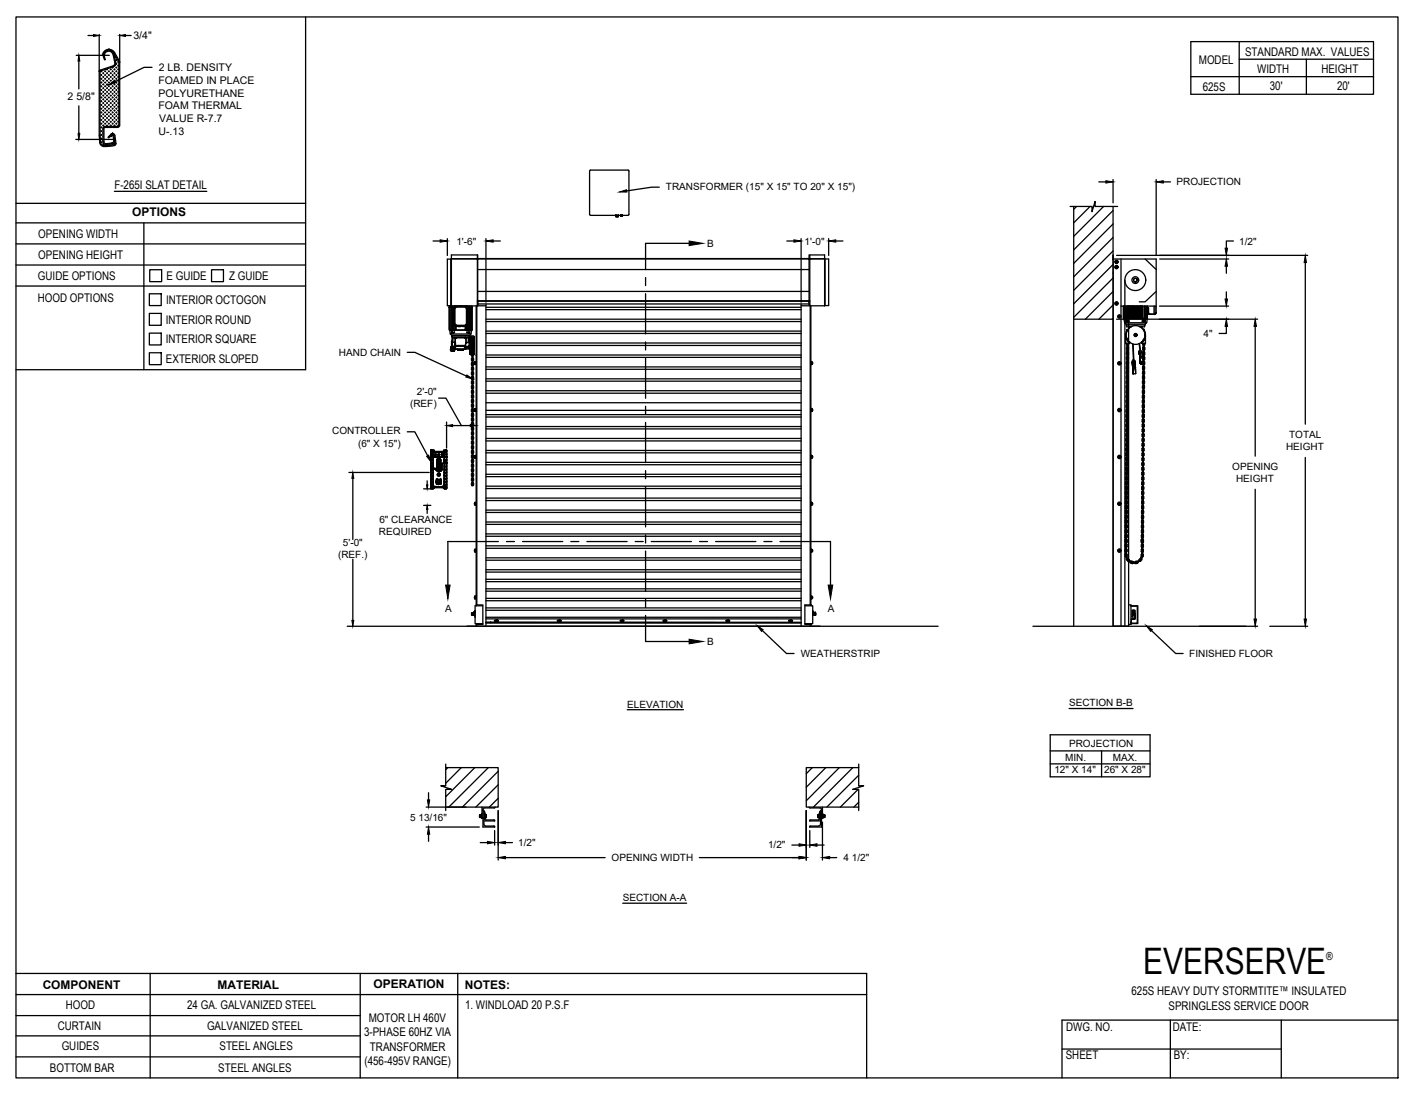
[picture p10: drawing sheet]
<svg xmlns="http://www.w3.org/2000/svg" width="279mm" height="216mm" viewBox="0 0 279 216" stroke-linecap="round" stroke-linejoin="round" font-family="sans-serif">
<defs><g id="words">
<text font-size="7.2" x="225.6" y="192.2">EVERSERVE</text>
<g font-size="2.4">
<text x="245.7" y="11.1">STANDARD MAX. VALUES</text>
<text x="236.6" y="12.7">MODEL</text>
<text x="237.3" y="17.9">625S</text>
<text x="248.1" y="14.4">WIDTH</text>
<text x="250.5" y="17.8">30'</text>
<text x="260.7" y="14.4">HEIGHT</text>
<text x="263.8" y="17.8">20'</text>
<text x="22.6" y="37.3">F-265I SLAT DETAIL</text>
<text x="7.6" y="47">OPENING WIDTH</text>
<text x="26.1" y="42.7">OPTIONS</text>
<text x="7.6" y="51.1">OPENING HEIGHT</text>
<text x="7.5" y="59.6">HOOD OPTIONS</text>
<text x="7.5" y="55.3">GUIDE OPTIONS</text>
<text x="32.9" y="55.3">E GUIDE</text>
<text x="45.2" y="55.3">Z GUIDE</text>
<text x="32.7" y="63.9">INTERIOR ROUND</text>
<text x="32.8" y="60">INTERIOR OCTOGON</text>
<text x="32.7" y="67.8">INTERIOR SQUARE</text>
<text x="32.7" y="71.7">EXTERIOR SLOPED</text>
<text x="8.4" y="195.2">COMPONENT</text>
<text x="42.9" y="195.1">MATERIAL</text>
<text x="73.7" y="195">OPERATION</text>
<text x="91.7" y="195.2">NOTES:</text>
<text x="223.3" y="196.4">625S HEAVY DUTY STORMTITE™ INSULATED</text>
<text x="11.4" y="203.2">CURTAIN</text>
<text x="13" y="199.2">HOOD</text>
<text x="36.9" y="199.1">24 GA. GALVANIZED STEEL</text>
<text x="40.9" y="203.3">GALVANIZED STEEL</text>
<text x="72.8" y="201.7">MOTOR LH 460V</text>
<text x="91.8" y="199.1">1. WINDLOAD 20 P.S.F</text>
<text x="210.4" y="203.6">DWG. NO.</text>
<text x="230.6" y="199.3">SPRINGLESS SERVICE DOOR</text>
<text x="231.4" y="203.4">DATE:</text>
<text x="12.2" y="207.3">GUIDES</text>
<text x="43.3" y="207.2">STEEL ANGLES</text>
<text x="71.8" y="204.5">3-PHASE 60HZ VIA</text>
<text x="73" y="207.3">TRANSFORMER</text>
<text x="210.3" y="209.1">SHEET</text>
<text x="231.6" y="209">BY:</text>
<text x="9.8" y="211.5">BOTTOM BAR</text>
<text x="43.1" y="211.6">STEEL ANGLES</text>
<text x="71.9" y="210.2">(456-495V RANGE)</text>
</g>
<text font-size="2.2" x="261.7" y="189.4">®</text>
<g font-size="2.1">
<text x="26.3" y="7.6">3/4&quot;</text>
<text x="31.2" y="16.6">FOAMED IN PLACE</text>
<text x="31.3" y="14.1">2 LB. DENSITY</text>
<text x="13.3" y="19.8">2 5/8&quot;</text>
<text x="31.2" y="21.6">FOAM THERMAL</text>
<text x="31.3" y="19.1">POLYURETHANE</text>
<text x="31.3" y="26.6">U-.13</text>
<text x="31.4" y="24.1">VALUE R-7.7</text>
</g>
<g font-size="2">
<text x="131.4" y="37.4">TRANSFORMER (15&quot; X 15&quot; TO 20&quot; X 15&quot;)</text>
<text x="232.2" y="36.6">PROJECTION</text>
<text x="90" y="48.3">1'-6&quot;</text>
<text x="139.6" y="48.8">B</text>
<text x="158.8" y="48.3">1'-0&quot;</text>
<text x="244.5" y="48.3">1/2&quot;</text>
<text x="66.9" y="70.3">HAND CHAIN</text>
<text x="237.5" y="66.5">4&quot;</text>
<text x="82.3" y="77.9">2'-0&quot;</text>
<text x="80.9" y="80.2">(REF)</text>
<text x="65.6" y="85.7">CONTROLLER</text>
<text x="70.7" y="88.1">(6&quot; X 15&quot;)</text>
<text x="253.8" y="88.9">HEIGHT</text>
<text x="254.4" y="86.5">TOTAL</text>
<text x="243.1" y="92.8">OPENING</text>
<text x="243.9" y="95.2">HEIGHT</text>
<text x="67.7" y="107.7">5'-0&quot;</text>
<text x="74.8" y="105.6">REQUIRED</text>
<text x="74.9" y="103.2">6&quot; CLEARANCE</text>
<text x="66.7" y="110.1">(REF.)</text>
<text x="87.9" y="120.8">A</text>
<text x="163.3" y="120.8">A</text>
<text x="139.6" y="127.4">B</text>
<text x="158" y="129.7">WEATHERSTRIP</text>
<text x="234.7" y="129.7">FINISHED FLOOR</text>
<text x="123.8" y="139.6">ELEVATION</text>
<text x="210.9" y="139.4">SECTION B-B</text>
<text x="210.9" y="147.3">PROJECTION</text>
<text x="208" y="152.6">12&quot; X 14&quot;</text>
<text x="210.1" y="150.2">MIN.</text>
<text x="217.9" y="152.6">26&quot; X 28&quot;</text>
<text x="219.6" y="150.2">MAX.</text>
<text x="80.9" y="161.9">5 13/16&quot;</text>
<text x="102.3" y="167">1/2&quot;</text>
<text x="151.6" y="167.4">1/2&quot;</text>
<text x="120.7" y="169.9">OPENING WIDTH</text>
<text x="166.4" y="169.9">4 1/2&quot;</text>
<text x="122.9" y="177.8">SECTION A-A</text>
</g>
</g></defs>
<!-- layer: MOTOR LH -->
<g fill="none" stroke="#000" stroke-width=".25">
<path d="M216.1 39.8h-.1M89 51.1v9.2M89.1 51.1h-.1M89.1 51.1h5.2M89.1 51.1h4.9M94.1 51v.1M94.2 51v-.7h-5.1v10M94.2 59.5v.7M94.2 51.1v9.3h-5.1M94.2 59.3h65.6M94.2 59.6h.1M94.2 59.7h.1"/>
<path d="M94.2 59.9h.1M94.3 51l-.3 .1M94.3 51.1h65.3v8.9h-65.3zM94.3 50.3v.7h65.3v-.7M94.3 59.5h65.3M94.3 53.2h65.3M94.3 57.5h65.3M94.3 60v.3M95.9 60v63.6M116.5 42.5l-.2-.2v-8.5l.2-.2h7.5l.1 8.7-.2 .2M116.5 42.5h7.4M121.5 42.7h.1"/>
<path d="M121.5 42.7h.5M121.5 42.5v.3h.5v-.3M121.5 42.6h.5M122 42.7h.1M122 42.7h-.5h.5M122.5 42.6h.1M122.5 42.7h.1M122.5 42.6h.2M122.5 42.7h.2M122.5 42.5v.2M122.7 42.6h.1M122.7 42.7h.1"/>
<path d="M122.7 42.6h-.2h.2M122.7 42.7h-.2h.2M122.7 42.5v.2M158.1 60v63.6M159.6 51l3.1 .1v9.2M159.6 51.1h.2v9.2M159.7 59.8h.1M159.7 59.6h.1M159.7 59.3v1M159.8 51v-.7h2.9v10M159.8 51.1h3.7v9.2h-.8M159.8 59.5v.7"/>
<path d="M159.9 51v.1M160 51v.1M162.7 51.1h.1M162.8 51.1v9.2M211.2 40.7h4.3v1.1l.6-2v.9h4.4M211.9 40.7v82.9M212.4 40.7l-.5 .6M215.1 40.7l-3.2 3.3M217.8 40.7l-5.9 6M219.6 50.4h.1M219.6 53.9h.1M219.6 51.2h.1"/>
<path d="M219.6 41.6l-7.7 7.7M219.6 44.2l-7.7 7.8M219.6 46.9l-7.7 7.7M219.6 49.5l-7.7 7.8M219.6 52.2l-7.7 7.8M219.6 54.9l-7.7 7.7M219.6 57.5l-5.4 5.5M219.6 40.7v82.9M219.6 51.1h.1M219.7 51.1l-.1-.7v.8M219.7 50.4v.7M220.3 52.5l.2 .1z"/>
<path d="M220.3 52.9l.2-.1zM220.3 52.5l-.2 .1v.2l.2 .1M220.3 51.5l.2 .1zM220.3 51.9l.2-.1zM220.3 51.5l-.2 .1v.2l.2 .1M220.3 59.7l.2 .1zM220.3 59.7l-.2 .1v.2l.2 .1M220.4 59.7l-.3 .1 .1 .3 .3-.1-.1-.3M220.4 51.5l-.3 .1 .1 .3 .3-.1-.1-.3M220.4 52.5l-.3 .1 .1 .3 .3-.1-.1-.3M220.4 51.5h.1M220.4 52.5h.1"/>
<path d="M220.4 59.7h.1M220.5 52.6h.1M220.5 52.6v.2v-.1M220.5 52.8h.1M220.5 51.6h.1M220.5 51.6v.2v-.1M220.5 51.8h.1M220.5 59.8h.1M220.5 59.8v.2v-.1M221.2 51.1v72.4M222 55.3v68.3M224 55.6l.2-.1v.2h-.2z"/>
<path d="M224.4 55.2h.1M224.4 55.2v.1M224.4 55.2a.36 .36 0 0 0-.7-.1 .36 .36 0 0 0 .3 .5 .37 .37 0 0 1-.3-.5 .37 .37 0 0 1 .6-.1 .37 .37 0 0 1-.1 .6l.2-.3M224.4 55.3h.1M226 51.1l2.1 2.1M228.1 57.5l-2.1 2.1h-1.2M88.6 60.7h.4v4.4h-.4zM88.6 60.7h.1M88.7 60.7h.1M88.7 60.6v4.6l.2 .7M88.7 65.2h.5M88.7 60.6h.4"/>
<path d="M88.8 60.3l-.1 .3M88.9 65.9h4M88.9 65.9l.2 .3M88.9 60.7h-.3h.4M88.9 69.2h.1M88.9 68.6h.1M88.9 69.1l.6 .1M89 68.6h.1zM89 68.6h.1M89 68.9l.1-.1v.1zM89 68.8h.1M89 68.8l-.1 .2 .1 .1"/>
<path d="M89 65.1h.2M89 68.5v.1M89 60.3h.1M89 60.3v-9.2h-.7v9.2h.8M89 68.7h.1M89 68.7v.1M89 69.2h.6M89 68.6v.1M89 68.7l.1 .1M89.1 68.8h.1M89.1 69.2h.1M89.1 69.2h.1z"/>
<path d="M89.1 60.4v.2M89.1 65.2h.5l.1 .5h-.6zM89.1 60.3v.1M89.1 69h.1M89.1 65.2h.1M89.1 69l.1 .1M89.1 68.5h.1M89.1 69v.2l-.2-.1 .2-.1M89.1 68.8l-.2 .3M89.1 68.7v.3M89.1 68.9h.1M89.1 68.6h-.1"/>
<path d="M89.1 68.7v.1M89.1 66.2h3.5M89.1 66.2v.1h3.5v-.1M89.1 67.4v1M89.1 68.7v.4M89.1 65.7h.1M89.2 69.2h.1M89.2 69.2h-.1h.1M89.2 65.7h.1M89.2 65.7h.2M89.2 67.3l.1 .1M89.2 60.7h-.5v4.4"/>
<path d="M89.2 66.4v.1M89.2 67.4h-.1v1.3M89.2 66.5h.1M89.2 66.5v-.2v1M89.2 66.4h.1M89.2 65.7v.1M89.2 69h.2M89.3 68.9v-.2v.3M89.3 68.9v.1M89.3 67.4h.1M89.3 68.9h.1M89.3 69h.1"/>
<path d="M89.3 69v-.5l-.1 .6M89.3 68.5l-.2-.1v.3M89.3 67.4v1M89.3 67.4v-.8h3.2l.1 .9M89.3 67.4v.1l.5 .1M89.3 68.6h.1M89.3 69l-.1 .1M89.3 60.4l-.1 4.8M89.3 68.4h.4M89.3 66.7h.4M89.3 68.3h.4M89.3 69.2h.1"/>
<path d="M89.3 69.2h.3M89.3 60.7v4.4M89.3 65.2v.5M89.3 68.7v.3M89.3 68.6l.1 .5M89.3 65.2h3.1M89.3 60.6v.1M89.3 65.1v.1M89.4 66.6v.9M89.4 69v.1M89.4 69h.1M89.4 69.2h.1"/>
<path d="M89.4 68.4v.6M89.4 68.4l-.1 .2M89.4 69.2h-.1h.1M89.4 68.4v.4zM89.4 65.7v.1l-.2-.1M89.4 68.4h.1M89.4 68.8v.3M89.4 68.6h.3M89.4 69h.4M89.5 69.2h.1M89.5 64.2l.2 .2M89.5 63.5l.1 .5z"/>
<path d="M89.5 69h.1M89.5 69l.2 .1-.2 .1zM89.5 65v.1M89.5 60.7h.1M89.5 60.7h-.2v4.4h.2M89.5 61.6v.2M89.5 62.6v.2M89.5 63.2v.4M89.5 63.9v1.2M89.5 69h-.1M89.6 61.8v.9M89.6 61.8h.1"/>
<path d="M89.6 62.6h.1M89.6 62.8v.5M89.6 60.9v.7M89.6 60.9h.1M89.6 61.6h.1M89.6 69.2h.1M89.6 61.8v.8M89.6 60.7l-.1 .2M89.6 64.3v.8M89.6 60.6h-.5M89.6 69.1h.1M89.6 64l.1 .1v-.1"/>
<path d="M89.6 64h.1M89.6 60.8v3.2M89.7 69l-.2 .2M89.7 60.5h2.4v3.8h-2.4zM89.7 60.4h-.1M89.7 64v.1M89.7 60.7h.1M89.7 69.2h-.1M89.7 64v-3.2l.2-.3h2l.2 .2v3.3M89.7 68.3v.4h-.3M89.7 68.6h.1M89.7 64.1l.2 .1"/>
<path d="M89.7 60.4l-.1 .2v3.6M89.7 68.7l.1 .1M89.7 66.7h.1M89.7 67.7h.1M89.7 69l-.1 .1M89.7 67.7v.6M89.7 68.8h.1M89.7 60.8l.2-.2h1.9l.2 .2v3.2l-.2 .2h-1.9l-.2-.2zM89.7 60.5h2.3M89.7 64.3v.1M89.7 66.6v.1M89.7 68.3v.4"/>
<path d="M89.7 66.7h.4M89.8 67.7v1.1M89.8 64.4v.7h.1v-.7M89.8 65l-.3 .1M89.8 67.7h.1M89.8 67.7h-.1M89.8 66.7v.9M89.8 66.7h.2M89.8 66.7v1.5M89.8 68.3l.1 .5M89.8 68.2h.1M89.8 68.2v.6"/>
<path d="M89.8 68.8h.1M89.8 68.8v.2M89.8 60.6l-.1 .1M89.8 64.2h.1M89.8 67.7v1.3M89.8 66.7h.1M89.9 68.8v.1h2M89.9 68.8h.1M89.9 67.6l-.2 .1v.6M89.9 68.8h-.1M89.9 60.5v.1zM89.9 68.9h2"/>
<path d="M89.9 65h.1M89.9 64.2h.1M89.9 64.3h1.9M89.9 60.5h1.9M90 66.7h.1M90 64.4v.7h1.8v-.7M90.1 66.7h-.1M90.1 66.7h1.6M90.1 66.6v.1M90.2 64.4h.9h-.9M90.3 68.9v.1M90.3 60.4h.1"/>
<path d="M90.3 68.9h1.2M90.3 68.9v.2M90.3 69.1h1.1M90.3 69.1h.1M91 60.4h.1M91.2 64.4h.5h-.5M91.5 68.9l-.1 .2M91.5 68.9v.1M91.7 66.7h.1M91.7 66.6v.1M91.7 66.7h.3M91.8 66.7h.2"/>
<path d="M91.8 68.3h.1M91.8 68.3l-.1 .3 .2 .3M91.8 68.3l.1 .1M91.8 66.7h.1M91.8 68.3v-.1h-1.9v.1h1.9M91.8 68.7h.1M91.8 68.7l.1 .2M91.8 68.9h.1M91.8 68.7h.7M91.8 68.2v.1M91.8 60.5l.1 .1M91.8 64.2h.1l-.1 .1z"/>
<path d="M91.8 68.6v.1M91.9 68.4h.1M91.9 68.9h.1M91.9 65h.1M91.9 68.4l-.2 .2 .1 .1M91.9 68.9h.8M91.9 66.7h.1M91.9 67.6l-.1 .6M91.9 60.6l.1 .1M91.9 66.7v.9M92 65l.2 .1M92 60.4l.2 .2"/>
<path d="M92 66.7h.1M92 60.7v.1M92 60.7l.1 .1M92 64l.1 .1zM92 64.1l-.1 .1M92 64.3l-2.3 .1M92 66.6v.1M92 66.7h.5M92 60.8h.1M92.1 64l-.3 .2M92.1 60.4h.1M92.1 60.8v3.2"/>
<path d="M92.2 60.6v3.6M92.2 64.2h.1M92.2 64.3v.8M92.2 60.6h.1M92.2 60.7v4.4M92.2 64.2l-.2 .2v.7h-.1v-.7M92.2 60.7h.1M92.2 65h.1M92.2 60.7h1M92.3 65v.1M92.4 65.7v.1l.2-.1M92.4 65.7h.1"/>
<path d="M92.4 65.7h.2M92.4 66.6v.9h.2M92.4 67.6h-.4M92.4 60.6v.1M92.4 65.1v.1M92.5 68.6h-.7M92.5 68.4v.2M92.5 68.6h.1M92.5 68.6v.1M92.5 65.2h-.3l-.1 .5h.5M92.5 65.2h.2M92.5 68.5h.1"/>
<path d="M92.5 68.4v.3M92.5 68.3l-.6 .1M92.5 60.7v4.4M92.5 68.6l.1 .3M92.5 60.4v.2h-.3M92.5 60.7v4.4h-.2M92.5 68.5v.1M92.5 65.7v.1M92.6 68.4h-.7M92.6 66.3v.9M92.6 67.5v1.1M92.6 67.5l-.7 .1"/>
<path d="M92.6 65.2h.5M92.6 60.6v4.6h.1v.5h-.2v-.5h-.3M92.6 65.7h.1M92.6 67.6h.1M92.6 67.5h.1M92.7 67.5v1.7M92.7 67.5h.1M92.7 68.8h.1M92.7 67.4l-.1 1.5M92.7 67.1v.4M92.7 67.1h.1M92.7 69.2h.1"/>
<path d="M92.7 66.7h.1v2.9h-.1zM92.7 69.6l.1 .4M92.7 69.7l.1 .3M92.7 60.6h.3M92.7 60.4v.2h-.2M92.8 60.7v4.4M92.8 68.5l.1 1.1M92.8 68.1h.1M92.8 68.1l.1 1.5M92.8 66.7v1.4M92.8 66.3l-.1 .4M92.8 66.3l.7 .1"/>
<path d="M92.8 66.3l-.1 .3M92.8 70h.2M92.9 69.6h.1M92.9 66.7l-.1 1.1M92.9 66.7h.1M92.9 69.6v.1M92.9 69.6l-.1 .2h.1M92.9 66.6l.1-.1v3.3M92.9 66.6v3M92.9 68.3v.1M92.9 67.6v-.1v.2M92.9 68.9v.3v-.2"/>
<path d="M92.9 67h.1M92.9 69.3h.1M92.9 68.5h.1M92.9 68.2h.1M92.9 69.7h.1M92.9 66.6v3.1M92.9 69v.3M92.9 68h.1M92.9 66.5v.2M92.9 66.6v.1M92.9 66.5l-.1 .2M92.9 66.6h.1"/>
<path d="M92.9 65.9l-.3 .3M92.9 69.7l.1 .1M92.9 68.1h.1M92.9 66.6v1.5M92.9 68.1v1.6M92.9 67v.3zM92.9 66.5v3.2M93 66.5v3.3M93 60.7h.1M93 60.7h.2h-.2M93 60.4v.2M93 69.8h.1"/>
<path d="M93 66.5l.2 .4M93 66.5h.1M93 69.9l.2 .4M93 68.9l.2 .5M93 74.5l.2 .4M93 75.4l.2 .4M93 68.5h.1M93 68.7h.1M93 69.6h.1M93 68.3l.2 .2M93 73.8l.2 .2M93 60.6v4.5"/>
<path d="M93.1 65.2l-.2 .7M93.1 60.7v4.5M93.1 69.7h.1M93.1 68.3l.1 .1M93.1 73.8l.1 .1M93.1 74.5h.2M93.2 68.9v.4M93.2 74.5v.3M93.2 75.4v.3M93.2 70h.1M93.2 66.9h.1M93.2 69.4l-.1 .3"/>
<path d="M93.2 70.7v.4M93.2 69.8v.4M93.2 68.9h-.1M93.2 67.9v.4M93.2 67v1l.1-1M93.2 71.6v.5M93.2 72.5v1.1l.1-1.1M93.2 73.5v.3M93.2 75.3h-.1M93.2 76.2v.4M93.2 77.1v.4M93.2 78v.4"/>
<path d="M93.2 78.9v.5M93.2 79.8v1.1l.1-1.1M93.2 70.6l-.2 .2 .2 .5M93.2 69.7l-.2 .2M93.2 68.7l-.2 .2M93.2 67.8l-.2 .5M93.2 66.9l-.2 .5 .2 .2M93.2 71.5l-.2 .2 .2 .5M93.2 72.4l-.2 .2 .2 .5M93.2 73.4l-.2 .4M93.2 74.3l-.2 .2M93.2 75.1l-.2 .2"/>
<path d="M93.2 76.1l-.2 .2 .2 .4M93.2 77l-.2 .2 .2 .5M93.2 77.9l-.2 .2 .2 .5M93.2 78.8l-.2 .2 .2 .5M93.2 79.7l-.2 .5 .2 .2 .2-.2 .1-.3-.2-.2M93.2 60.7h.1M93.2 69.5h.1M93.2 69.3v.6l.1-.6M93.2 74.4v-.6l.1 .6M93.2 75.7v.6l.1-.6M93.2 78.1v-.7l.1 .7M93.2 60.7v4.4h-.6"/>
<path d="M93.2 70.2v.6M93.2 70.7h.1M93.2 70.2h.1M93.2 69.2h.1M93.2 67.4h.1M93.2 72.9h.1M93.2 75.7h.1M93.2 78.1h.1M93.2 68.3h.1l-.1 .7zM93.2 66.7l.1 .1-.1 .3zM93.2 71.1h.1l-.1 .6zM93.2 72h.1l-.1 .6z"/>
<path d="M93.2 74.7h.1l-.1 .7zM93.2 76.5l.1 .1-.1 .6zM93.2 78.4h.1l-.1 .6zM93.2 79.3h.1l-.1 .6zM93.2 69v.2M93.2 67.1v.3M93.2 68.1v.2M93.3 70.6l.2 .2-.2 .5M93.3 69.7l.1 .2M93.3 68.7l.1 .2M93.3 67.8l.2 .5M93.3 66.9l.2 .5-.2 .2"/>
<path d="M93.3 71.5l.2 .2-.2 .5M93.3 72.4l.2 .2-.2 .5M93.3 73.4l.2 .4M93.3 74.3l.1 .2M93.3 75.1l.1 .2M93.3 76.1l.2 .2-.2 .4M93.3 77l.2 .2-.2 .5M93.3 77.9l.2 .2-.2 .5M93.3 78.8l.2 .2-.2 .5M93.3 70.7v.4M93.3 69.8v.4M93.3 68.9h.1"/>
<path d="M93.3 67.9v.4M93.3 71.6v.5M93.3 73.5v.3M93.3 75.3h.1M93.3 76.2v.4M93.3 77.1v.4M93.3 78v.4M93.3 78.9v.5M93.3 69.4v.1M93.3 69.4h.1M93.3 66.9h.1M93.3 69.5h.1"/>
<path d="M93.3 69.5v.2M93.3 70.2v.6M93.3 68.3v.1M93.3 73.8v.1M93.3 69.7h.1M93.3 68.9v.4M93.3 74.5v.3M93.3 75.4v.3M93.4 69.8h.1M93.4 68.3l-.1 .2M93.4 73.8l-.1 .2M93.5 69.9h.1"/>
<path d="M93.5 66.5l-.2 .4M93.5 69.8h.1M93.5 66.5h.1M93.5 69.9l-.2 .4M93.5 68.9l-.2 .5M93.5 74.5l-.2 .4M93.5 75.4l-.2 .4M93.5 66.4v3.5M93.5 66.4h.1M93.5 66.4v1.7M93.6 68.1l-.1 1.8M93.6 67.7v.4"/>
<path d="M93.6 68.4v-.2v.4M93.6 67.9v.2M93.6 71.8h.1M93.6 71.5h.3v-.1h-.2l-.1 .4M93.6 71.5v.1M93.6 71.5v.3M93.7 71.8h.2v.1h-.2zM93.7 71.4v.5M93.9 71.5v.3M93.9 71.4h.1M93.9 71.9h.1M93.9 70.1h.1"/>
<path d="M94 71.4v.5M94 60.4v59.1M94.1 60.4v59M94.2 60.3h1.7M94.2 60.1h.1M95.9 63h62.2M95.9 79.5h62.2M95.9 77.1h62.2M95.9 77.6h62.2M95.9 74.8h62.2M95.9 75.2h62.2M95.9 72.4h62.2"/>
<path d="M95.9 72.9h62.2M95.9 70.1h62.2M95.9 70.5h62.2M95.9 67.7h62.2M95.9 68.2h62.2M95.9 65.3h62.2M95.9 65.8h62.2M95.9 63.5h62.2M95.9 60.6h62.2M95.9 61.1h62.2M158.1 60.3h4.6M159.7 60h.1"/>
<path d="M159.9 60.3v59.1M160 71.3v.7M160 60.3v59.1M160.1 71.8h.1M160.1 71.5v.4h.2M160.1 71.5l.2-.1v.4M160.1 71.9h.1M160.1 71.8l.2 .1M160.1 71.5h.2v.3M160.1 71.4v.1M160.3 71.4v.5M160.3 71.9h.1"/>
<path d="M160.3 71.8h.1M211.9 63h7.7M219.6 60.2l-2.8 2.8M219.6 62.8l-.1 .2M220.3 60.1l.2-.1zM220.5 60h.1M220.9 71.5l.2 .1zM220.9 71.9l.2-.1zM220.9 71.5l-.2 .1v.2l.2 .1M221.1 71.6v.2v-.1M221.2 60.4h6.9M221.6 60.4v2.4h.7"/>
<path d="M221.7 60.4v2.4M221.8 60.4v2.5M221.8 62.9l.1 .8M221.9 60.4v2.4M221.9 63.7l.3 .3M221.9 63.7h4.4M222 60.4v2.4M222.1 60.4v2.4M222.1 66.3v1.4l.7 .1v-.2M222.1 62.9h.6l.1 .5h-.7zM222.2 64v.1h3.8v-.1M222.2 64h3.8"/>
<path d="M222.2 79.4l.1 .2M222.2 63.4l.1 .1h.2M222.2 79.1v.3M222.2 63.4h.1M222.2 73.7l.2 .2M222.3 74.3l.1 .5M222.3 69.9l.1 .2M222.3 70.8l.1 .2M222.3 71.5l.1 .5M222.3 63.5h.2M222.3 60.4v2.5h-.5M222.3 70.5v.3"/>
<path d="M222.3 68.9l.1 .2M222.3 67.8l.1 .4M222.3 66.7v.1M222.3 64.1v.4h.5M222.3 79.4h.1M222.3 78.9l-.1 .1M222.3 79.8l-.1 .2M222.3 80h.2M222.3 80h.1M222.3 60.4v2.4h.3v-.1l.1 .1M222.3 79.1v.3M222.3 79h.1"/>
<path d="M222.4 76.9l-.2 .2 .2 .6M222.4 76l-.2 .2 .2 .5M222.4 77.9l-.2 .2 .2 .5M222.4 76.5h.1M222.4 77.1h.1M222.4 77.5h.1M222.4 78.1h.1M222.4 78.4h.1M222.4 79h.1M222.4 77.5v.6M222.4 78.5v.5M222.4 78.4v.1"/>
<path d="M222.4 79.4l-.1 .6M222.4 79.4h.1M222.4 76.2v.4M222.4 65.2a1.93 1.93 0 0 0 .1 2M222.4 65.2h.1M222.4 60.4v2.4M222.4 62.9v.5M222.4 74.3v.4M222.4 75.3v.3M222.4 73.7h.1M222.4 74.6v.1M222.4 77.1v.4"/>
<path d="M222.4 75.1l-.2 .2 .2 .5M222.4 73.2l-.1 .5M222.4 74.1l-.2 .2M222.4 74.3h.1M222.4 75.2h.1M222.4 75.1v.1M222.4 74.7h.1M222.4 76.2h.1M222.4 75.6v.6M222.4 75.6h.1M222.4 76.6v.5M222.4 76.6h.1"/>
<path d="M222.4 76.5v.1M222.4 79.1h.1M222.4 74.7v.4M222.4 73.4v.3M222.4 70.8h.1M222.4 71.8h.1M222.4 73.3h.1M222.4 74.6h.1M222.4 75.2l.1 .1-.1 .3M222.4 79.9l-.1 .1M222.4 70.3l-.1 .2M222.4 71.3l-.1 .1"/>
<path d="M222.4 72.2l-.1 .2 .1 .5M222.4 73.9v.4M222.4 71v.4M222.4 71.4h.1M222.4 71.8v.6M222.4 72.4h.1M222.4 72.9v.4M222.4 72.7h.1M222.4 72.7v.1M222.4 67.8v.2M222.4 75.3h.1M222.4 77.2h.1"/>
<path d="M222.4 72.4v.4M222.4 72.8v.1M222.4 73.7v.2M222.4 71.4v.4M222.4 68.9v.1M222.4 70.5v.3M222.4 72.3v.1M222.4 76.1l-.1 .1M222.4 78v.5M222.4 68.4l-.1 .5M222.4 69.4l-.1 .5M222.4 69.4v.1"/>
<path d="M222.4 69h.1M222.4 69.5h.1M222.4 68v.6M222.4 68.6h.1M222.4 68v.1M222.4 70.5h.1M222.4 69.9v.6M222.4 69.9h.1M222.4 70.9v.1M222.4 74.3v.1M222.4 72.5h.1M222.4 73.4h.1"/>
<path d="M222.4 65.2a1.92 1.92 0 0 0 .1 2M222.4 69v.1M222.4 69.6h.1M222.4 69.5v.1M222.4 62.8l4 .1M222.4 67v.1M222.4 69.1v.3M222.4 68h.1M222.4 69.5v.4M222.4 75.2v.1M222.4 74.2v.1M222.4 67.1h.1"/>
<path d="M222.4 71.5h.1M222.4 67.2h.1M222.4 79.8l.2 .2M222.5 67.2h.1M222.5 77.1h.1M222.5 78v.1M222.5 79h.1M222.5 79.5v.5M222.5 79.4h.1M222.5 79.4v.1M222.5 67l-.1 .1M222.5 79l-.1 .4"/>
<path d="M222.5 67.2l.3 .4M222.5 76.9l.1 .6-.1 .2M222.5 77.9l.1 .5-.1 .2M222.5 78.9l.1 .1M222.5 76.2v.3M222.5 74.3h.1M222.5 77.5h.1M222.5 78.4l-.1 .1M222.5 76.2h.1M222.5 76.6h.1M222.5 76.6v.1M222.5 77.1v.1"/>
<path d="M222.5 78.1h.1M222.5 77.5v.1M222.5 78.6v.4M222.5 78.4h.1M222.5 78.4v.2M222.5 63.4h.1M222.5 77.6v.5M222.5 76.7v.4M222.5 75.6h-.1M222.5 65.1l-.2 .1M222.5 76l.1 .5M222.5 75.1l.1 .5-.1 .2"/>
<path d="M222.5 74.1l.1 .2M222.5 71.4h.1M222.5 72.3v.1M222.5 73.9v.4M222.5 73.7h.1M222.5 73.7v.2M222.5 72.9v.8M222.5 72.7h.1M222.5 72.7v.2M222.5 74.7v.5M222.5 74.7h.1M222.5 75.2h.1"/>
<path d="M222.5 75.6h.1M222.5 75.6v.6M222.5 65.1l-.1 .1M222.5 60.4v2.4M222.5 77.2v.3M222.5 78.1v.3M222.5 65.1h.1M222.5 76.5v.1M222.5 74.6l-.1 .1M222.5 71.3l.2 .1M222.5 72.2l.2 .2M222.5 73.2l.2 .2"/>
<path d="M222.5 70.5v.3M222.5 69.9h-.1M222.5 70.8v.1M222.5 71.8h.1M222.5 69.9v.6M222.5 69.9h.1M222.5 70.5h.1M222.5 70.5h-.1M222.5 71v.4M222.5 70.9h.1M222.5 70.9v.1M222.5 71.8v.6"/>
<path d="M222.5 72.4h.1M222.5 72.4v.4M222.5 67.2l.4 .4M222.5 71.4v.4M222.5 74.3v.3M222.5 68.4l.2 .5M222.5 69.4l.2 .2M222.5 70.3l.2 .2M222.5 68.6h-.1v.3M222.5 68.9v.1M222.5 69v.1M222.5 69h.1"/>
<path d="M222.5 69.5h.1M222.5 69.5v.1M222.5 68v.2M222.5 68.2v.4M222.5 68h.1M222.5 68v.1M222.5 68.6h.1M222.5 69.6h.1M222.5 62.8v-2.4v2.4M222.5 69.1v.4M222.5 67.2v.1M222.6 67.8v.2"/>
<path d="M222.6 68.6v.3M222.6 69.6v.3M222.6 79.1l-.1 .5M222.6 76.5l-.1 .2M222.6 74.6l-.1 .2M222.7 70.8l-.2 .2M222.7 71.8l-.2 .2M222.7 72.7l-.2 .2M222.7 73.7l-.2 .2M222.7 60.4v63.1h-3.1v-72.4h8.5v10.7M222.7 68.9l-.2 .2M222.7 68l-.2 .2"/>
<path d="M222.7 69.9l-.2 .2M222.7 67.6h.1M222.7 60.4v2.4M222.8 67.6h.1M222.8 60.4v2.4M222.8 64.5h.1M222.8 60.4l-.1 2.4M222.8 62.7h.2M222.8 64.6h.2M222.8 64.5v.3M222.9 67.6h.1M222.9 67.6h-.1"/>
<path d="M223 60.4v2.4zM223 62.8h.1M223 62.7h.2M223.2 64.5h.1M223.2 62.8v-2.4l.1 2.4M223.2 64.5h-.4M223.3 60.4v2.4zM223.3 62.7h.6M223.4 60.4v2.3M223.5 62.7v.1M223.5 60.4v2.4M223.5 71.4h.1"/>
<path d="M223.5 71.5h.1M223.5 71.6h.1M223.5 71.8h.1M223.5 71.9h.1M223.5 71.8v.1M223.5 71.7v.1M223.5 71.7h.1M223.5 71.6v.1M223.5 71.3h.1M223.5 71.3v.1M223.5 72h.1M223.5 72.1h.1"/>
<path d="M223.5 72.3h.1M223.5 71.9v.1M223.5 72.2h.1M223.5 72.2v.1M223.5 72.1v.1M223.5 72.4h.1M223.5 72.5h.1M223.5 72.4v.1M223.5 72.7h.1M223.5 72.8v.1M223.5 72.8h.1M223.5 73.2h.1"/>
<path d="M223.5 73v.1M223.5 72.9h.1M223.5 72.5v.1M223.5 72.6h.1M223.5 60.4v2.4zM223.5 71.3v.2M223.5 71.6v2.1M223.5 67.9l.1 3.2M223.5 73.1h.1M223.5 73h.1M223.5 72.6v.1M223.5 72.3v.1"/>
<path d="M223.5 72v.1M223.5 73.3h.1M223.5 73.1v.1M223.5 73.4h.1M223.5 73.2v.1M223.5 73.7h.1M223.5 73.6v.1M223.5 73.6h.1M223.5 73.5h.1M223.5 73.3v.1M223.5 73.5v.1M223.5 73.7l.1 .1"/>
<path d="M223.5 72.7v.3M223.5 73.3v.2M223.5 72.9v.1M223.6 73.6h.1M223.6 73.8h.1M223.6 67.9l.1 3.2M223.6 71.1h.1M223.6 71.1l-.1 .1v.8M223.7 60.4v2.4zM223.8 71.1h-.2M223.8 71.1l.1 .1 .2 2.5M223.9 71.5h.1"/>
<path d="M223.9 71.6h.1M223.9 71.7h.1M223.9 71.5v.2M223.9 71.7l.1 .1M224 71.8h.1M224 72h.1M224 71.9h.1M224 60.4v2.4M224 71.8v.2M224 72v.1M224 72.2h.1M224 60.4l-.1 2.4"/>
<path d="M224 72.1v.2M224 62.7h.4M224 72.3h.1M224 72.4h.1M224 72.5h.1M224 72.3v.1M224 72.6h.1M224 72.4v.2M224 72.5v.1M224 72.7h.1M224 72.8h.1M224 72.9h.1"/>
<path d="M224 72.7v.2M224 72.9v.1M224 66.1h.1M224 73h.1M224 73.2h.1M224 66.1l.1 .1M224 73.1h.1M224 73.3l.1 .1M224.1 66.1h-.1M224.1 66.1h.1M224.1 66.2h.1M224.1 73.7h.1"/>
<path d="M224.1 73.7l-.5 .1M224.1 66.1v.1M224.2 60.4v2.4zM224.5 60.4v2.4M224.5 60.4l-.1 2.4M224.5 62.7h.1M224.7 62.8l-.1-2.4 .1 2.4M224.7 60.4v2.4zM224.7 62.7h.2M224.8 67.8l.2 1.4M224.8 69.5h.1M224.8 69.5v.1"/>
<path d="M224.8 69.6h.1M224.8 69.4h.1M224.8 69.4v.1M224.8 69.4v.3M224.8 69.7h.1M224.8 69.7l.1 .1M224.8 69.6v.1M224.8 69.8h.1M224.9 69.8h.1M224.8 69.6l.1 .4M224.9 69.9h.1M224.9 67.8l.2 1.4 .1 .1"/>
<path d="M224.9 70h.1M224.9 69.8v.1M224.9 69.9v.1M224.9 70.1h.1M224.9 69.9v.5M224.9 70.1v.1M224.9 70.3h.1M224.9 70.2h.1M224.9 70.4h.1M224.9 70.3v.1M224.9 70.2v.1M224.9 64.5h.4"/>
<path d="M224.9 62.8v-2.4v2.4M224.9 70.5h.1M224.9 70.4v.1M224.9 70.6h.1M224.9 70.5v.1M224.9 70.3l.1 .7M224.9 69.2l-.1 .4M224.9 70.7h.1M224.9 70.8h.1M224.9 69.2h.1M224.9 62.7l.3 .1M224.9 60.4v2.4z"/>
<path d="M224.9 64.5h.1M225 70.9h.1M225 70.7h.1M225 70.8h.1M225 71h.1M225 70.8v.1M225 70.7v.1M225 70.9v.1M225 71.1h.1M225 71.1v.1M225 71v.4M225 71.3h.1"/>
<path d="M225 71.2h.1M225 71.2v.1M225 71.3v.1M225 71.4h.1M225 71.6h.1M225 71.5h.1M225 71.4v.1M225 71.3v.5M225 71.5v.1M225 71.8l.1 .1M225 71.8h.1M225 71.7h.1"/>
<path d="M225 71.7l.1 .1M225 71.6v.1M225 71.7v.1M225.1 71.8h.1M225.1 71.9h.1M225.1 71.7h.1M225.1 69.2h-.2M225.1 60.4v2.3M225.1 60.4v2.4M225.2 60.4v2.4zM225.2 67.6h.1M225.2 62.7h.2"/>
<path d="M225.2 69.3l.3 2.1M225.3 67.6h.1M225.3 67.6h-.1M225.4 67.6h.1M225.4 64.5v.3M225.4 70.4h.1M225.4 70.5h.1M225.4 60.4v2.4v-2.4v2.4v-.1l.4 .1v-2.4M225.4 70.4v.1M225.4 79.1v.3M225.4 70.5v.1M225.4 76.5l.1 .2"/>
<path d="M225.4 77.5l.1 .2M225.4 78.5l.1 .1M225.4 79.4l.1 .2M225.4 70.6h.1M225.4 70.7h.1M225.4 60.4v2.3M225.4 70.6v.2M225.4 76.2v.4M225.4 77.2v.3M225.4 78.1v.4M225.4 75.6l.2 .2M225.4 70.8h.1"/>
<path d="M225.4 70.9l.2 .1M225.4 71.8l.2 .2M225.5 71.9h-.4M225.5 62.9l-.1 .5h.6v-.5M225.5 70.5v.4M225.5 71.5v.3M225.5 68l.1 .2M225.5 68.6l.1 .5M225.5 60.4v2.3M225.5 67.8v.2M225.5 79.8l-.1 .2 .1 .5M225.5 80h.1"/>
<path d="M225.5 78.1l.1 .4M225.5 79.1v.3M225.5 77.5l.1 .1M225.5 78.5h.1M225.5 79.4h.1M225.5 77l-.1 .2M225.5 77.9l-.1 .2M225.5 78.9l-.1 .2M225.6 80h.1M225.6 79.6v.4M225.6 79.5v.1M225.6 79.5h.1"/>
<path d="M225.6 79.4v.1M225.6 78.6v.5M225.6 78.5v.1M225.6 79.1h.1M225.6 78.5h.1M225.6 78.1h.1M225.6 77.6v.5M225.6 77.6h.1M225.6 76.2v.4M225.6 75.6h.1M225.6 73.7h.1M225.6 79.4h.1"/>
<path d="M225.6 77.5h.1M225.6 77.2h.1M225.6 76l-.2 .2M225.6 75.1l-.2 .5M225.6 74.1l-.2 .2 .2 .5M225.6 76.6v.6M225.6 76.6h.1M225.6 75.8v.4M225.6 75.6v.2M225.6 76.2h.1M225.6 75.3h.1M225.6 74.8v.5"/>
<path d="M225.6 74.7h.1M225.6 67.2h.1M225.6 74.7v.1M225.6 71.5v.4M225.6 71.6v.2M225.6 70.9h.1M225.6 71.8v.1M225.6 74.3h.1M225.6 74.3v.4M225.6 70.3l-.2 .2M225.6 71.3l-.2 .2M225.6 72.2l-.2 .2 .2 .6"/>
<path d="M225.6 73.2l-.2 .2 .2 .5M225.6 73.9v.4M225.6 73.7v.2M225.6 73.7v.1M225.6 73.3h.1M225.6 72.8v.5M225.6 73.3v.4h.1M225.6 72.8h.1M225.6 72.3v.1M225.6 71.9v.4M225.6 72.4h.1M225.6 72.4v.4"/>
<path d="M225.6 71.9h.1M225.6 71.5h.1M225.6 68.6v.4M225.6 71.8h.1M225.6 65.1h.1M225.6 68v.1M225.6 73.4h.1M225.6 72.4h.1v.4M225.6 70.5v.4M225.6 71.4v.1M225.6 77.1v.5M225.6 78.1h-.1"/>
<path d="M225.6 79l-.1 .1M225.6 68.4l-.1 .2M225.6 70.9v.6M225.6 70.1v.4M225.6 69.9h.1M225.6 70.5h.1M225.6 69.9v.1M225.6 69.6h.1M225.6 69v.6M225.6 69h.1M225.6 69.6v-.2l-.1 .1v.4l.1 .2M225.6 68.6h.1"/>
<path d="M225.6 70v.1M225.6 67.8v.2M225.6 68h.1M225.6 69.5v.5M225.6 75.2v.4M225.6 65.1l.2 .1M225.6 68.2v.4M225.6 68v.2M225.6 67.1v.1M225.6 67.2l-.3 .4M225.6 63.4h.1M225.7 80h.1"/>
<path d="M225.7 79.4v.2M225.7 63.4h.1M225.7 63.5h.2M225.7 79.6v.4M225.7 80v.3M225.7 77.9l.1 .6M225.7 78.9l.1 .2M225.7 79.8l.1 .2M225.7 75.2v.1M225.7 77.1l-.1 .5M225.7 79.1h.1M225.7 78.5v.1"/>
<path d="M225.7 79v.1M225.7 78.5h.1M225.7 77.5v.6M225.7 77.5h.1M225.7 77.2h.1M225.7 76.6v.4M225.7 77.1v.1M225.7 76.6h.1M225.7 67.2h.1M225.7 77v.2M225.7 78.6v.5M225.7 75.6l-.1 .1"/>
<path d="M225.7 79.4l-.1 .1M225.7 76l.1 .2M225.7 75.1l.1 .5-.1 .2M225.7 74.1l.1 .6-.1 .1M225.7 77l.1 .5-.1 .2M225.7 74.3h.1M225.7 71.4v.1M225.7 73.3v.4M225.7 72.8h-.1M225.7 76.5v.1M225.7 74.6v.1M225.7 76.2h.1"/>
<path d="M225.7 75.6h.1M225.7 75.6v.2M225.7 75.3h.1M225.7 74.7v.1M225.7 75.2h.1M225.7 74.7h.1M225.7 73.7v.6M225.7 73.7h.1M225.7 73.7v.1M225.7 73.3h.1M225.7 73.3v.1M225.7 67h.1"/>
<path d="M225.7 74.8v.4M225.7 75.8v.4M225.7 78.1v.4M225.7 79.1v.3M225.7 71.3l.1 .2M225.7 72.3l.1 .5-.1 .2M225.7 73.2l.1 .5-.1 .2M225.7 68.6h.1M225.7 69.5v.1M225.7 71.8v.1M225.7 72.8h.1M225.7 72.8v.5"/>
<path d="M225.7 71.8h.1M225.7 70.9v.6M225.7 70.9h.1M225.7 69h.1M225.7 65.2a1.89 1.89 0 0 1 .2 1.5M225.7 65.2h.1M225.7 62.8v.1M225.7 74.3v.4M225.7 75.3v.3M225.7 76.2v.4M225.7 68.4l.2 .2M225.7 69.4l.2 .5-.2 .2"/>
<path d="M225.7 70.3l.2 .6M225.7 69.9v.1M225.7 71.5v.9M225.7 70v.5h-.1M225.7 69.9h.1M225.7 69v.6M225.7 68.2v.4M225.7 68h.1M225.7 68v.2M225.8 68l-.1 .1M225.8 67l-.1 .1M225.8 67.8v.2"/>
<path d="M225.8 68.6v.4M225.8 69.6v.3M225.8 70.5l-.1 .4M225.8 60.4v2.4M225.8 66.9v.1M225.8 78.5l-.1 .1M225.8 79.4l-.1 .2M225.8 65.2a1.99 1.99 0 0 1-.5 2.4M225.8 65.2h.1M225.8 62.9v.5M225.8 79.1v.3M225.8 76.2l-.1 .5"/>
<path d="M225.8 71.8l-.1 .2M225.8 64.1v.4l-.7 .1M225.9 66.6v.1M225.9 70.9l-.2 .1M225.9 60.4v2.5M225.9 71.5v.3M225.9 62.8h.5M225.9 68l-.2 .2M225.9 68.6l-.2 .5M225.9 66.7l-.3 .5M225.9 67.8v.2M225.9 66.8h.1"/>
<path d="M225.9 63.4h.1M225.9 66.8l.1-.5v1.5h-.6v-.2M226 63.4h.1M226.1 60.4v2.4M226.3 63.7l-.3 .3M226.3 60.4v2.4M226.4 60.4v2.4M226.4 60.4v2.5l-.1 .8M226.4 60.7l.2 .1 .1 1.2M226.6 61.9l.1 .1M226.6 61.9l1.1 .1h-1M226.7 62h.1"/>
<path d="M227.1 62h.1M227.7 60.4v1.7l.2-.1v-1.6M228.1 61.7l-.2 .1M228.1 61.6v.1M228.1 61.8l-.2 .2M85 88.9h.1M85 92.6h.1M85 90.2h.1M85 95.3v.9l.5-.1v-.4h-.4M85 96.2h.1M85 96.2v.2v-.1M85 96.2h.2"/>
<path d="M85 96.3h.1M85 96.4h.1M85 89.7h.1M85 88.9v.8M85 88.9v1.3M85 89.1h.1M85 89h.2v.2M85 89v.1M85 89h.1M85 88.9v.1M85 90.9v1.7l.5-.2v-.3M85 92.6h.3"/>
<path d="M85 92.1h.1M85 91.5h.1M85 90.2v.7M85 90.9v.6M85 90.9h.1M85 90.3h.1M85 89.5h.1M85 89.5v6.4M85 89v.2M85 89.7v.5M85 91.5v4.8M85 92.6h.8"/>
<path d="M85 90.2h.5M85 89l.2 .1M85.1 96.4h.1M85.1 88.9h.1M85.1 92.7h.4zM85.1 92.7h.1M85.1 93.3h.1M85.1 92.6l-.1 2.7h.5v-.2M85.1 92.6h.1M85.1 93.3h.4v.6h-.4M85.1 93.9h.1M85.1 93.9h.4v.6h-.4"/>
<path d="M85.1 94.5h.1M85.1 94.5h.4v.6h-.4M85.1 95.1h.1M85.1 93.9h.4M85.1 94.5h.4M85.1 95.7h.1M85.1 95.7h.4M85.1 89.7h.4v.5h-.4M85.1 89.7h.1M85.1 89.7h.4v-.5l-.5-.1 .1 1.1M85.1 88.9v.1M85.1 92.1h.4z"/>
<path d="M85.1 92.1h.1M85.1 91.5h.1M85.1 90.9h.1M85.1 90.3h.1M85.1 91.5h.4h-.4M85.1 92.6h-.1M85.1 90.2h1.4M85.1 95.1h.4M85.1 90.3h.4M85.1 92.7h.4M85.1 92.1h.4M85.1 93.3h.4"/>
<path d="M85.1 91.5h.4M85.1 89.7h.4M85.1 90.9h.4M85.1 90.2v.1M85.2 96.4h.1M85.2 89h.1M85.2 96.1h.1M85.2 96.1v.1M85.2 96.2v.2l-.2-.1M85.2 89.2h.1M85.2 89.2h-.1M85.2 89v.2v-.2"/>
<path d="M85.2 96.4l.2 .1M85.2 96.1h2.7M85.2 89v.2M85.2 96.1v.3M85.2 89.2h1.2M85.2 96.2v.2M85.2 88.9v.1M85.2 96.1h.3M85.2 96.4h-.2M85.2 89l.2-.1 .4 .2h1.6l.3-.2 .3 .1M85.2 96.4h.2l.4-.2h1.6l.3 .2h.2M85.2 89v.1"/>
<path d="M85.3 96.1h.1M85.3 96.1h2.6M85.3 89.2h.1M85.3 89.2h-.1M85.3 89.2h2.7M85.3 92.5h.2M85.3 92.5h.1M85.3 92.6h.1M85.3 96.5h.1M85.3 88.9h.1M85.3 89h.2zM85.3 96.3h.2z"/>
<path d="M85.3 92.5v.1M85.3 92.6l.2 .1M85.4 92.5h.1M85.4 92.4v.1M85.4 96.1h.1M85.4 96.4v.1M85.4 88.9h.1M85.4 88.9l-.2 .1M85.4 88.8l.2 .1M85.5 92.5h-.2M85.5 92.6h.1M85.5 90.2h.1"/>
<path d="M85.5 92.7h.1M85.5 93.3h.1M85.5 92.6v3.5v-.4M85.5 95.7h.1M85.5 95.1h.1M85.5 94.5h.1M85.5 93.9h.1M85.5 92.7v.6h-.4M85.5 96.1h.1M85.5 92.6h.4l.5 .4 .6-.1 .2-.2M85.5 92.5h.1M85.5 89.7h.1"/>
<path d="M85.5 89.2h.1M85.5 89.2v1M85.5 90.2h1h-1M85.5 92.1h.1M85.5 92.4h.1M85.5 90.3h.1M85.5 90.3v.6M85.5 90.9h.1M85.5 91.5h.1M85.5 90.8l-.4 .1M85.5 90.3l-.5-.1v.7M85.5 92.4l-.2 .1"/>
<path d="M85.5 91.5h-.4h.4M85.5 92.4v.1M85.5 90.2v2.2M85.5 90.2h1l.1 .2 .1-.2h1v1.2l-.5 .2-.1 1.3-.7 .1-.9-.6M85.5 90.8h.1M85.5 90.9h-.4h.4M85.5 90.3h-.4M85.5 90.2h1M85.5 89.2v3.2M85.5 92.5v3.6M85.5 92.6h.3M85.5 92.5v.1"/>
<path d="M85.6 96.4l-.2 .1M85.6 88.9h.1M85.6 88.9v.1M85.6 88.9l.2 .2M85.6 96.1h.7M85.6 96.1h.1M85.6 89h.1M85.6 96.4h.1M85.6 96.1h.4M85.7 89.7a.17 .17 0 0 0 .2 .2 .17 .17 0 0 0 .2-.2M85.7 89.7a.17 .17 0 0 1 .2-.1 .17 .17 0 0 1 .2 .1M85.7 89.7l.3-.1v.2"/>
<path d="M85.8 96.1h.1M85.8 96.2l-.2 .2M85.8 89.1h1.6M85.8 96.2h1.6M85.8 89.1h.1M85.8 92.6h.1M85.8 92.6l.3 .1M85.9 96.1h.1M86 96.1h.5M86 96.1h.1M86.1 92.7h.1M86.1 89.7h.1"/>
<path d="M86.1 95.1v.1M86.1 92.7v.1M86.1 95.1h.1M86.1 95.2h.1M86.1 95.2v.3M86.1 94.7h.1M86.1 95.4h.1M86.1 94.7v.4M86.1 95.5l.1 .1M86.1 92.8h.1M86.1 92.8l.3 .2M86.1 95v.2"/>
<path d="M86.1 95h.1M86.1 95v.1M86.1 96.1h.4M86.1 95h.7M86.2 90.8a.37 .37 0 0 1 .4-.3 .37 .37 0 0 1 .3 .3M86.2 91.4h.1M86.2 90.8h.1M86.2 90.8a.39 .39 0 0 1 .4-.3 .39 .39 0 0 1 .4 .3M86.2 90.8v.6M86.2 95.1h.1M86.2 95.2h-.1M86.2 95.2h.1"/>
<path d="M86.2 92.8h.1M86.2 90.8v1.9M86.2 94.6l-.1 .1M86.2 94.6h.7M86.2 94.6h.1M86.2 95.5h.1M86.2 95.6h.7M86.3 95.2h-.1M86.3 95.2h.1M86.3 95.1h.1M86.3 90.6l.4-.1 .3 .2v2.1h-.8zM86.3 95h.1"/>
<path d="M86.3 95a.29 .29 0 0 1 .5-.1 .29 .29 0 0 1 0 .4M86.3 95.2l.1 .1M86.3 95a.28 .28 0 0 1 .4-.2 .28 .28 0 0 1 .1 .4M86.3 95.2l.3 .2M86.3 95a.29 .29 0 0 1 .3-.2 .29 .29 0 0 1 .2 .2M86.3 95.2a.28 .28 0 0 0 .3 .2 .28 .28 0 0 0 .2-.2M86.3 95v.1M86.3 95l-.1 .1M86.3 95.2h.5M86.4 90.6l.3-.1 .2 .3 .1 2h-.8v-2zM86.4 93h.1M86.4 93h.5"/>
<path d="M86.4 89.7a.16 .16 0 0 0 .2 .2 .16 .16 0 0 0 .1-.2h.1M86.4 93.6v.1M86.4 93.7h.1M86.4 93.6l.2 .1h-.2zM86.4 89.7a.16 .16 0 0 1 .2-.1 .16 .16 0 0 1 .1 .1M86.4 89.7l.3-.1v.2M86.4 93.6h.1M86.5 93.7h.1M86.5 93.6l.1 .1h-.2M86.5 93.5l.2 .4zM86.5 90.3l.1 .1 .1-.1M86.5 90.2h.1"/>
<path d="M86.5 93.5v.1M86.5 93.5h.1M86.5 90.2l.1 .2 .1-.2M86.5 90.3h.1M86.5 90.2h1.6M86.5 90.2v.1M86.5 96.1h-.2M86.5 96.1h.1M86.5 93.6l.1 .2M86.5 90.2l.1 .2zM86.5 93.6h.1M86.5 92.3l.2 .1-.1 .2z"/>
<path d="M86.6 90.3h.1M86.6 93.6h.1M86.6 90.3h-.1M86.6 90.7l.1 .2v.1l-.3-.1zM86.6 90.7v.3l-.1-.2zM86.6 93.6l.1 .2M86.6 93.8h.1M86.6 96.1h-.1M86.6 96.1h.5M86.7 90.3l-.1 .1-.1-.1h.1M86.7 95.1h.1M86.7 93.6h.1"/>
<path d="M86.7 93.8h.1M86.7 93.7h.1M86.7 96.1h.2M86.7 95.1h.1zM86.7 90.2h.1M86.7 90.3h.1M86.7 93.9h.1M86.7 90.2v.1M86.7 90.2h1.4M86.7 95.2h.1M86.7 93.6l.1 .1M86.7 93.6v.1"/>
<path d="M86.8 95.2h.1M86.8 95h.1M86.8 95.1v.1h-.7M86.8 95v.1M86.8 95.3h.1M86.8 95l-.7 .1M86.8 93.6h.1M86.8 93.6h-.1M86.8 96.1h.4M86.8 95.1v.1M86.8 95v.2M86.8 95.2v.1"/>
<path d="M86.9 93h.1M86.9 94.6l.1 .1M86.9 94.6h.1M86.9 95.5h.1M87 92.8h.1M87 91.4h.1M87 90.8v1.9M87 90.8h.1M87 90.8v.6M87 94.7v.8h-.9M87 94.7h.1M87.1 94.7l-.2 .9"/>
<path d="M87.1 94.7h.1M87.1 89.7h.1M87.1 89.7l.3-.1v.2M87.1 96.1h-.2M87.2 92.7l-.3 .3M87.2 91.8v.9M87.2 96.1h.2M87.2 91.8h.1M87.2 92.7h.1M87.3 96.1h.1M87.4 96.1h-.2M87.4 96.2l.1 .1"/>
<path d="M87.4 96.1h.1M87.4 96.2h.1M87.5 89l-.1 .1M87.5 96.4h.1M87.5 89h.1M87.6 96.4l.1 .1M87.6 91.4h.1M87.6 91.4l-.3 .1-.1 .3M87.6 96.4h.1M87.6 96.1h.1M87.6 91.4h.5M87.6 96.3v.1"/>
<path d="M87.6 89h-.1M87.7 91.4h.1M87.7 96.1h.1M87.7 91.3h.1M87.7 90.2h.1M87.7 89.2h.1M87.7 92.7h.1M87.7 92.7h.4zM87.7 92.1h.1M87.7 93.3h.1M87.7 92.1h.4h-.4M87.7 93.3h.4h-.4"/>
<path d="M87.7 91.5h.1M87.7 91.5v1.2M87.7 92.7v1.2M87.7 93.9h.1M87.7 94.5h.1M87.7 95.1h.1M87.7 95.7h.1M87.7 95.7v.4M87.7 92.7v.6h.4M87.7 91.5h.4h-.4M87.7 91.4l-.4 .1-.1 .3M87.7 94.5h.4h-.4"/>
<path d="M87.7 96.1h.2M87.7 89.7h.1M87.7 89.7h.4M87.7 90.3h.4M87.7 90.3h.1M87.7 90.8h.1M87.7 90.8l.4 .1M87.7 91.2h.1M87.7 90.9h.1M87.7 91.2l.2 .1M87.7 91.2v.1M87.7 90.3v.6"/>
<path d="M87.7 90.3h.4zM87.7 89h.2zM87.7 95.1h.4M87.7 89.2v6.9M87.7 92.7h.4M87.7 92.1h.4M87.7 93.3h.4M87.7 91.5h.4M87.7 93.9h.4M87.7 94.5h.4M87.7 95.7h.4M87.7 90.9h.4"/>
<path d="M87.7 91.2l.1 .1zM87.7 96.3l.2 .1zM87.7 88.8l-.1 .1M87.7 88.9h.1M87.8 96.5h.1M87.8 91.2h.1M87.8 91.3h.1M87.8 88.8l.1 .2M87.8 91.2v.1M87.8 96.1h.1M87.8 91.3h-.1M87.8 96.1h-.2"/>
<path d="M87.8 91.4l-.1 .1h.4M87.8 91.4h.1M87.8 91.3l-.1-.1v.2M87.9 91.3h.1M87.9 91.4h.1M87.9 91.3l.2 .1M87.9 91.3l-.1 .1M87.9 88.8v.1M87.9 96.1h.1M87.9 89.2h.1M87.9 96.4l-.1 .1M87.9 96.4h.1"/>
<path d="M87.9 89v.1M87.9 96.1l.1 .1M87.9 96.1l.1 .3-.1-.2M87.9 89.2h-.2v.5h.4M87.9 89.2l.1-.2-.1 .2M87.9 96.3v.1M88 96.4h-.1M88 96.4h.1M88 89h.1M88 96.1l.1 .1M88 96.1h.1M88 96.4l-.2 .1"/>
<path d="M88 88.9l.1 .1M88 88.9l-.1 .3M88 96.2v.2M88 89.2h.1M88 89.2h-.1M88 89.2l.1-.1v1.1h-.4M88.1 96.4h.1M88.1 88.9v.1M88.1 89h.1M88.1 88.9h.1M88.1 90.2h.1M88.1 92.7h.1"/>
<path d="M88.1 92.1h.1M88.1 93.3h.1M88.1 91.4v3.9h-.4v-.2h.4M88.1 95.1h.1M88.1 94.5h-.4v.6h.4M88.1 94.5h.1M88.1 93.9h-.4v.6h.4M88.1 93.9h.1M88.1 93.3h-.4v.6h.4M88.1 92.1h-.4v.6M88.1 91.5h-.4v.6h.4M88.1 91.5h.1"/>
<path d="M88.1 95.7h-.4v.4l.4 .1M88.1 95.7h.1M88.1 95.7h-.4M88.1 89.7h.1M88.1 89.7h-.4v.5M88.1 90.3h.1M88.1 90.9h.1M88.1 91.4h.1M88.1 89.7v6.5M88.1 96.2h.1M88.1 96.2v.2v-.2M88.1 96.3l-.1 .1"/>
<path d="M88.1 96.3h.1M88.1 89v.7M88.1 89v-.1v1.3M88.1 89l-.1 .2M88.1 89.1h.1M88.1 90.3v1.1l-.4-.2v-.3M88.1 90.2v.1M88.1 90.2v5.7M88.1 89v.2M93 81.8l.2 .4M93 82.7l.2 .4M93 84.5l.2 .4"/>
<path d="M93 90l.2 .4M93 90.8l.2 .5M93 92.7l.1 .4h.1h.2l.1-.4M93 81.1l.2 .2M93 83.8l.2 .2M93 85.7l.2 .1M93 92l.2 .2M93.1 81.1l.1 .1M93.1 83.8l.1 .1M93.1 84.5h.2M93.1 85.7h.1M93.1 92l.1 .1"/>
<path d="M93.1 92.7h.2M93.2 81.8v.3M93.2 82.7v.3M93.2 84.5v.9l.1-.9M93.2 90v.3M93.2 90.8v.4M93.2 92.7v.3M93.2 80.8v.3M93.2 81.7l-.1 .1M93.2 82.6h-.1M93.2 83.5v.3M93.2 85.3v.4"/>
<path d="M93.2 86.6l-.1-.4h.2v.4M93.2 87.1v.5M93.2 88.1v.4M93.2 89v.4M93.2 89.9h-.1M93.2 90.8h-.1M93.2 91.7v.3M93.2 93.9l-.1-.4h.2v.4M93.2 94.4v.4M93.2 95.3v.5l.1-.5M93.2 80.7l-.2 .4M93.2 81.6l-.2 .2"/>
<path d="M93.2 82.5l-.2 .1M93.2 83.4l-.2 .4M93.2 84.3l-.2 .2M93.2 85.2l-.2 .5M93.2 86.1l-.2 .5 .2 .2 .2-.2 .1-.3-.2-.2M93.2 87l-.2 .2 .2 .5M93.2 87.9l-.2 .2 .2 .5M93.2 88.8l-.2 .2 .2 .5M93.2 89.8l-.2 .1M93.2 90.6l-.2 .2M93.2 91.6l-.2 .4M93.2 92.5l-.2 .2"/>
<path d="M93.2 93.4l-.2 .2 .2 .5M93.2 94.3l-.2 .2 .2 .5M93.2 95.2l-.2 .5 .2 .2 .2-.2 .1-.3-.2-.2M93.2 84.4v-.6l.1 .6M93.2 86.3v-.7l.1 .7M93.2 92.6v-.6l.1 .6M93.2 95.4v-.7l.1 .7M93.2 83v.5M93.2 86.6v.6M93.2 91.1v.6M93.2 93v.6M93.2 80.2h.1"/>
<path d="M93.2 83.5h.1M93.2 82.9h.1M93.2 84.8h.1M93.2 87.2h.1M93.2 86.6h.1M93.2 91.7h.1M93.2 91.1h.1M93.2 93h.1M93.2 95.4h.1M93.2 81.1l.1 .1-.1 .6zM93.2 82h.1l-.1 .7zM93.2 87.5h.1l-.1 .6z"/>
<path d="M93.2 88.4h.1l-.1 .6zM93.2 89.3h.1l-.1 .7zM93.2 90.2h.1l-.1 .7zM93.2 93.8l.1 .1-.1 .6zM93.2 83.1h.1M93.3 80.7l.2 .4M93.3 81.6l.1 .2M93.3 82.5l.1 .1M93.3 83.4l.2 .4M93.3 84.3l.1 .2M93.3 85.2l.2 .5M93.3 87l.2 .2-.2 .5"/>
<path d="M93.3 87.9l.2 .2-.2 .5M93.3 88.8l.2 .2-.2 .5M93.3 89.8l.1 .1M93.3 90.6l.1 .2M93.3 91.6l.2 .4M93.3 92.5l.1 .2M93.3 93.4l.2 .2-.2 .5M93.3 94.3l.2 .2-.2 .5M93.3 80.8v.3M93.3 81.7v.1M93.3 82.6h.1M93.3 83.5v.3"/>
<path d="M93.3 85.3v.4M93.3 87.1v.5M93.3 88.1v.4M93.3 89v.4M93.3 89.9h.1M93.3 90.8h.1M93.3 91.7v.3M93.3 94.4v.4M93.3 83v.5M93.3 86.6v.6M93.3 91.1v.6M93.3 93v.6"/>
<path d="M93.3 81.1v.1M93.3 83.8v.1M93.3 85.7h.1M93.3 92v.1M93.3 81.8v.3M93.3 82.7v.3M93.3 90v.3M93.3 90.8v.4M93.3 92.7v.3M93.4 81.1l-.1 .2M93.4 83.8l-.1 .2M93.4 85.7l-.1 .1"/>
<path d="M93.4 92l-.1 .2M93.5 81.8l-.2 .4M93.5 82.7l-.2 .4M93.5 84.5l-.2 .4M93.5 90l-.2 .4M93.5 90.8l-.2 .5M93.6 90.3h.1M93.6 99.5h.1M93.6 81h.1M93.6 90h.3v-.1h-.2v.5M93.6 90.3h.3v.1M93.6 90v.1"/>
<path d="M93.6 99.3h.1M93.6 80.8h.1M93.6 80.8v.2M93.6 90v.3M93.6 99.3v.2M93.7 90.4h.2M93.7 90.4h.1M93.7 99.3h.2v.2h-.2zM93.7 99.3v-.2h.2v.2M93.7 99.5v.2h.2M93.7 81h.2v.2h-.2zM93.7 80.6h.2v.2h-.2z"/>
<path d="M93.7 80.8l-.1 .2M93.7 99.1v.6M93.7 80.6v.6M93.7 89.9v.5M93.9 99.5v.2M93.9 80.8v.2M93.9 90v.3M93.9 99.1v.1M93.9 80.6v.1M93.9 89.9h.1M93.9 99.6v.1M93.9 81.1v.1"/>
<path d="M93.9 90.4h.1M94 99.1v.6M94 80.6v.6M94 89.9v.5M95.9 98.3h62.2M95.9 98.8h62.2M95.9 95.9h62.2M95.9 96.4h62.2M95.9 93.6h62.2M95.9 94.1h62.2M95.9 91.2h62.2M95.9 91.7h62.2"/>
<path d="M95.9 88.9h62.2M95.9 89.4h62.2M95.9 86.5h62.2M95.9 87h62.2M95.9 84.2h62.2M95.9 84.6h62.2M95.9 81.8h62.2M95.9 82.3h62.2M95.9 81h62.2M160 99.1v.6M160 80.6v.6M160 89.8v.7"/>
<path d="M160.1 99.5h.1M160.1 99.6h.2M160.1 90.3h.1M160.1 90v.3M160.1 90.3l.2 .1M160.1 90l.2-.1v.4M160.1 81h.1M160.1 81.1h.2M160.1 99.6h.1M160.1 90.4h.1M160.1 81.1h.1M160.1 99.5l.2 .1"/>
<path d="M160.1 99.3h.2v.2M160.1 90h.2v.3M160.1 81l.2 .1M160.1 80.8h.2v.2M160.1 99.2h.1M160.1 89.9v.1M160.1 80.7h.1M160.3 89.9v.5M160.3 99.2h.1M160.3 80.7h.1M160.3 90.3h.1M160.3 80.7v.4"/>
<path d="M160.3 99.2v.4M160.3 90.4h.1M160.3 99.5v-.2l-.2-.1v.4M160.3 81v-.2l-.2-.1v.4M160.3 99.5h.1M160.3 81h.1M220.9 90l.2 .1zM220.9 90.4l.2-.1zM220.9 90l-.2 .1v.2l.2 .1M220.9 99.2l.2 .1zM220.9 99.7l.2-.2zM220.9 99.2l-.2 .1v.2l.2 .2"/>
<path d="M220.9 80.7l.2 .1zM220.9 81.2l.2-.1zM220.9 80.7l-.2 .1v.3l.2 .1M221.1 90.1v.2v-.1M221.1 99.3v.2v-.1M221.1 80.8v.3v-.2M222.1 99.9v.4M222.1 97.4l.1 .2M222.1 98l.1 .5M222.1 94.3l.1 .5M222.1 91.7l.1 .2M222.1 92.7l.1 .1"/>
<path d="M222.1 90.4l.2 .5M222.1 91.4v.3M222.1 92.4v.3M222.1 89.8l.2 .2M222.1 88.9l.2 .2M222.1 86.7l.2 .5M222.1 86l.2 .2M222.1 85.1l.2 .2M222.2 85.7v.3M222.2 99.7l-.2 .2M222.2 98v.4M222.2 81.9l.1 .5"/>
<path d="M222.2 97.4v.1M222.2 80.3l.1 .2M222.2 81.3l.1 .2M222.2 98.8l-.1 .2 .1 .5M222.2 96.9l-.1 .5M222.2 97.8l-.1 .2M222.2 95.5h.1M222.2 94.6h.1M222.2 97.4h.1M222.2 98h.1M222.2 98.4h.1M222.2 99h.1"/>
<path d="M222.2 99.3h.1M222.2 99.9h.1M222.2 98.8v.2M222.2 98.9v.1M222.2 99.4v.5M222.2 99.3v.1M222.2 96.1v.4M222.2 98.4v.4M222.2 80v.3M222.2 95.2v.3M222.2 98.9v.5M222.2 97v.1"/>
<path d="M222.2 95l-.1 .2 .1 .5M222.2 95.9l-.1 .2 .1 .5M222.2 94.1l-.1 .1M222.2 94.2h.1M222.2 95.2h.2M222.2 96.1h.2M222.2 96.5h.1M222.2 97.1h.1M222.2 96.1h.1M222.2 95.6v.5M222.2 95.6h.1M222.2 95.5v.1"/>
<path d="M222.2 96.6v.4M222.2 96.5v.1M222.2 97.5v.5M222.2 100h.1M222.2 92.4v.3M222.2 93.3l.1 .4M222.2 97v.4M222.2 93.6l.1 .1M222.2 91.7l.1 .1M222.2 92.7h.1M222.2 99.9v.4M222.2 93.1l-.1 .2 .1 .5"/>
<path d="M222.2 91.2l-.1 .2M222.2 92.1l-.1 .2M222.3 92.3h.1M222.3 91.9v.4M222.3 93.3h.1M222.3 92.8v.5M222.3 92.7v.1M222.3 92.7h.1M222.3 94.2h.1M222.3 94.1v.1M222.3 93.6h.1M222.3 93.7h.1"/>
<path d="M222.3 94.6l-.1 .6M222.3 94.6h.1M222.3 96.2h.1M222.3 97.1h.1M222.3 98.1h.1M222.3 90.4v.4M222.3 93.7v.4M222.3 89.8v.1M222.3 87.9v.1M222.3 88.9h.1M222.3 91.4h.1M222.3 91.7h.1"/>
<path d="M222.3 89.3l-.2 .5M222.3 90.2l-.2 .2M222.3 88.4l-.2 .5M222.3 90.4h.1M222.3 90v.4M222.3 89.8h.1M222.3 90.8v.6M222.3 90.8h.1M222.3 91.7v.1M222.3 89v.5M222.3 88.9v.1M222.3 89.5h.1"/>
<path d="M222.3 94.3h.1M222.3 95.2h.1M222.3 91.8v.1M222.3 89.9v.1M222.3 85.7v.3M222.3 86.7v.3M222.3 87.6v.4M222.3 86v.1M222.3 87h.1M222.3 89.8h.1v.6M222.3 88.5v.4M222.3 95.1l-.1 .1"/>
<path d="M222.3 96.1h-.1M222.3 94.2l-.1 .4M222.3 87.4l-.2 .2 .2 .5M222.3 85.5l-.2 .2M222.3 86.5l-.2 .1M222.3 86.6h.1M222.3 86.5v.1M222.3 86.1v.4M222.3 87.6h.1M222.3 87v.6M222.3 88v.5M222.3 87.9h.1"/>
<path d="M222.3 88.5h.1M222.3 90.5h.1M222.3 92.4h.1M222.3 85.7h.1M222.3 86h.1M222.3 93.2l-.1 .1M222.3 91.3l-.1 .4M222.3 92.3h-.1M222.3 81.7l-.1 .2M222.3 82.7l-.1 .2 .1 .4M222.3 83.6l-.1 .2 .1 .5M222.3 84.5l-.1 .6"/>
<path d="M222.3 98.9v.1M222.3 83.8h.1M222.3 83.2v.6M222.3 83.2h.1M222.3 84.3v.4M222.3 84.2v.1M222.3 84.1v.1M222.3 84.7h.1M222.3 85.1v.6M222.3 85.1h.1M222.3 99.9h.1M222.3 87.6l.1 .1"/>
<path d="M222.3 88.6h.1M222.3 80v.4M222.3 81.9v.3M222.3 81v.3M222.3 81.3h.1M222.3 84.1l.1 .1M222.3 83.7v.5M222.3 84.7v.4M222.3 98.8l.2 .5-.2 .2M222.3 99.7l.2 .6M222.3 97.8l.2 .2M222.3 89.4v.4"/>
<path d="M222.3 80.8l-.1 .5M222.3 97l.1 .4M222.3 99.3v.1M222.3 98.4h.1M222.3 80.3h.1M222.3 80.9h.1M222.3 81.9h.1M222.3 80.4v.5M222.3 80.3v.1M222.3 81.4v.5M222.3 82.7l.1 .1M222.3 97h.1"/>
<path d="M222.3 98h.1M222.3 97.5v.1M222.3 97.4h.1M222.3 97.4v.1M222.3 98.4v.6M222.3 99.3h.1M222.3 99.3v.6M222.3 84.8h.1M222.3 86.7h.1M222.3 97.6v.4M222.3 96.6v.4M222.3 81.3v.1"/>
<path d="M222.3 97v.1M222.3 80.9v.1M222.3 96.9l.2 .5M222.3 95l.2 .2M222.3 95.9l.2 .6-.2 .1M222.3 87.5v.1M222.3 85.6v.1M222.4 97.4l-.1 .1M222.4 95.5l-.1 .1M222.4 93.7l-.1 .9M222.4 93.6h.1M222.4 94.6v.6"/>
<path d="M222.4 94.6h.1M222.4 95.5v.6M222.4 96.1h.1M222.4 96.5h.1M222.4 96.5l-.1 .1M222.4 81h.1M222.4 81.9v.1M222.4 82.9h.1M222.4 83.8h.1M222.4 96.1l-.1 .4M222.4 98v.4M222.4 99v.3"/>
<path d="M222.4 99.9l-.1 .4M222.4 93.1l.1 .5-.1 .2M222.4 94.1l.1 .5-.1 .2M222.4 92.1l.1 .6M222.4 81.8l-.1 .1M222.4 82.8l-.1 .4M222.4 91.3v.1M222.4 90.4h.1M222.4 91.4h.1M222.4 90.8v.6M222.4 90.8h.1M222.4 91.9v.4"/>
<path d="M222.4 91.7h.1M222.4 91.7v.2M222.4 92.3v.4M222.4 93.3h.1M222.4 92.7v.1M222.4 92.7h.1M222.4 93.2v.1M222.4 80v.1M222.4 92.8v.5M222.4 91.4v.3M222.4 95.2v.3M222.4 93.6v.1"/>
<path d="M222.4 91.7l-.1 .1M222.4 91.2l.1 .5-.1 .2M222.4 89.3l.1 .2M222.4 90.2l.1 .2M222.4 88.5v.4M222.4 85.6v.1M222.4 86.6h.1M222.4 89.8l-.1 .1M222.4 88.9h.1M222.4 87.9v.6M222.4 87.9h.1M222.4 88.5h-.1"/>
<path d="M222.4 89v.5M222.4 88.9v.1M222.4 89.5h.1M222.4 89.5h-.1M222.4 93.3v.4M222.4 87.4l.1 .5-.1 .2M222.4 88.4l.1 .5-.1 .2M222.4 85.5l.1 .2M222.4 86.5l.1 .1M222.4 82.8v.1M222.4 83.7v.1M222.4 84.7h.1"/>
<path d="M222.4 86l-.1 .1M222.4 85.7h.1M222.4 85.1h.1M222.4 85.1v.1M222.4 86v.6M222.4 86h.1M222.4 87v.6M222.4 87h.1M222.4 85.2v.5M222.4 89.5v.3M222.4 90.4v.4M222.4 82.7l.2 .5-.2 .1"/>
<path d="M222.4 83.6l.2 .5-.2 .2M222.4 84.5l.2 .6M222.4 80.9l.1 .1M222.4 82.2l-.1 .1v.4M222.4 83.2h.1M222.4 81.9h.1M222.4 82.3v.4M222.4 82.3h.1M222.4 82.8h.1M222.4 83.2v.6M222.4 84.1h.1M222.4 84.1v.2"/>
<path d="M222.4 87.6l-.1 .4M222.4 86.7l-.1 .3M222.4 84.3v.4M222.4 82.7v.1M222.4 85.7v.3M222.4 80.8l.2 .5-.2 .2M222.4 81.7l.2 .2M222.5 81.3h-.1M222.5 80.3v.6M222.5 80.3h.1M222.5 81.3h.1M222.5 82.9v.3"/>
<path d="M222.5 83.8v.3M222.5 84.8l-.1 .3M222.5 97.4l-.2 .2M222.5 95.5l-.2 .2M222.5 81l-.1 .9M222.5 98l-.2 .5M222.5 80l-.1 .4M222.5 81.9l-.1 .4M222.5 92.7l-.1 .2M222.5 95.2v.3M222.5 89.8l-.1 .2M222.5 90.4l-.1 .5"/>
<path d="M222.5 86l-.1 .2M222.5 89.5v.3M222.6 85.1l-.2 .2M222.6 86.7l-.2 .5M222.6 85.7v.3M222.6 80.3l-.2 .2M222.6 81.9l-.2 .5M222.6 80v.3M225.3 100l.1 .5M225.3 99.3l.1 .2M225.3 98.4l.1 .2M225.3 97.4l.1 .2"/>
<path d="M225.3 99v.3M225.3 98.1v.3M225.3 94.6l.1 .2M225.3 92.7l.1 .2M225.3 91.7l.1 .2M225.3 91.4v.3M225.3 92.4v.3M225.3 87l.2 .2M225.3 86l.2 .2M225.4 85.7v.3M225.4 86.7v.3M225.4 99.3v.1"/>
<path d="M225.4 98.1v.3M225.4 83.8l.1 .5M225.4 99v.3M225.4 99.8l-.1 .2M225.4 98.8l-.1 .2M225.4 97.9l-.1 .2M225.4 98.4l.1 .2M225.4 99.3h.1M225.4 99.9h.1M225.4 99h.1M225.4 98.1h.1M225.4 99.5v.4"/>
<path d="M225.4 99.4v.1M225.4 99.4h.1M225.4 98.6v.4M225.4 98.4v.2M225.4 98.4h.1M225.4 81l.1 .5M225.4 99.9v.4M225.4 94.6h.1M225.4 99.9v.1M225.4 96l-.1 .2 .1 .5M225.4 95l-.1 .2 .1 .5M225.4 96.9l-.1 .5"/>
<path d="M225.4 97.5v.6M225.4 97.5h.1M225.4 97.1h.1M225.4 96.5v.6M225.4 96.5h.1M225.4 96.2h.1M225.4 96v.2M225.4 95.6v.4M225.4 92.4v.3M225.4 94.3v.3M225.4 92.7h.1M225.4 91.7v.1"/>
<path d="M225.4 96.5l.1 .1M225.4 96.1h.1M225.4 95.2h.1M225.4 92.2l-.1 .2M225.4 94.1l-.1 .5M225.4 91.2l-.1 .2M225.4 93.1l-.1 .2 .1 .5M225.4 94.8v.4M225.4 94.6v.2M225.4 94.6v.1M225.4 94.3h.1M225.4 93.8v.5"/>
<path d="M225.4 93.7v.1M225.4 93.7h.1M225.4 92.7v.6M225.4 93.3h.1M225.4 92.7v.1M225.4 93.3v.4M225.4 91.4v.3M225.4 88.9h.1M225.4 94.6h.2M225.4 92.7h.2M225.4 93.3h.2M225.5 98.9l-.1 .1"/>
<path d="M225.5 98l-.1 .1M225.5 88.4l-.2 .2 .2 .5M225.5 90.3l-.2 .2 .2 .5M225.5 89.3l-.2 .2 .2 .5M225.5 92.4h.1M225.5 91.8v.6M225.5 91.8h.1M225.5 91v.4h.1M225.5 90.8v.2M225.5 90.8h.1M225.5 89.9v.5M225.5 89.9h.1"/>
<path d="M225.5 90.5h.1M225.5 90.5v.3M225.5 89.5h.1M225.5 88.6v.3h.1M225.5 87.6v.3M225.5 87.9v.1M225.5 87h.1M225.5 86v.1M225.5 91.7h.1M225.5 96.1l-.1 .4M225.5 95.1l-.1 .5M225.5 97l-.1 .4"/>
<path d="M225.5 87.4l-.2 .2 .2 .5M225.5 86.5l-.2 .2M225.5 85.5l-.2 .2M225.5 88.9v.6M225.5 88.9h.1M225.5 88.9v.1M225.5 88.4v.1M225.5 88v.4M225.5 88.6h.1M225.5 88.5v.1M225.5 88h.1M225.5 87.6h.1"/>
<path d="M225.5 87.2v.4M225.5 87v.2M225.5 87v.1M225.5 86.7h.1M225.5 83.8v.4M225.5 86.6v.4M225.5 86.1h.1M225.5 86.6l.1 .1M225.5 92.3h.1M225.5 94.2l-.1 .1M225.5 91.4h-.1M225.5 84.6l-.1 .2 .1 .5"/>
<path d="M225.5 83.6l-.1 .2M225.5 82.7l-.1 .2 .1 .5M225.5 99.9v.1M225.5 99h.1M225.5 80.3v.1M225.5 81.3h.1M225.5 85.1h.1M225.5 84.2h.1M225.5 84.8h.1M225.5 83.8h.1M225.5 86.1v.5M225.5 85.2v.5h.1"/>
<path d="M225.5 85.2h.1M225.5 84.2v.6M225.5 84.7v.1M225.5 81.9v.4M225.5 82.9v.3M225.5 84.7v.5M225.5 99.8l.2 .2M225.5 98.8l.2 .5-.2 .2M225.5 88.5l-.1 .1M225.5 89.5v.4M225.5 80.8l-.1 .2M225.5 81.7l-.1 .2 .1 .5"/>
<path d="M225.5 96.1l.1 .1M225.5 99.3v.1M225.5 82.3h.1M225.5 81.9h.2M225.5 80.4h.1M225.5 81h.1M225.5 99.4v.5M225.5 99.9h.1M225.5 99.4h.1M225.5 97.6v.4M225.5 97.5h.1M225.5 97.5v.1"/>
<path d="M225.5 98h.1M225.5 98v.1M225.5 83.2v.6M225.5 82.9h.1M225.5 82.4v.5M225.5 81.5v.4M225.5 81.3v.2M225.5 81.9h.1M225.5 81.3v.1M225.5 82.3v.1M225.5 98.6v.4M225.5 80.9v.4"/>
<path d="M225.5 99l.1 .3M225.5 99.9l.1 .4M225.5 80v.3M225.5 95.6h-.1M225.5 80.9v.1M225.5 96l.2 .5-.2 .2M225.5 97.9l.2 .5-.2 .2M225.5 95l.2 .5-.2 .2M225.5 96.9l.2 .6M225.5 87.5v.1M225.5 86.6v.1M225.5 85.7v.3"/>
<path d="M225.6 92.3v.1M225.6 94.2v.4M225.6 97.1h.1M225.6 96.5h.1M225.6 96.5v.6M225.6 96.2h.1M225.6 95.6v.4M225.6 96.1v.1M225.6 95.6h.1M225.6 95.2h.1M225.6 94.6v.2M225.6 94.6h.1"/>
<path d="M225.6 94.6v.1M225.6 94.2h-.2M225.6 80.4l-.1 .5M225.6 80.4h.1M225.6 98.1l-.1 .3M225.6 94.8v.4M225.6 96v.1M225.6 95.5l-.1 .1M225.6 97.4l-.1 .1M225.6 92.2l.1 .2M225.6 94.1l.1 .5M225.6 93.1l.1 .2"/>
<path d="M225.6 83.8h-.1M225.6 82.8l-.1 .1M225.6 90.8h-.1M225.6 92.7l-.1 .1M225.6 93.7v.5M225.6 93.7h.1M225.6 92.7v.6M225.6 92.7h.1M225.6 93.3h.1M225.6 91.8v.5M225.6 92.3h.1M225.6 92.3v.4"/>
<path d="M225.6 91.4h.1M225.6 93.3v.4h-.2M225.6 95.2v.3M225.6 96.2v.3M225.6 97.1v.4M225.6 91.2l.1 .2M225.6 90.3l.1 .5-.1 .2M225.6 89.3l.1 .6-.1 .1M225.6 87.6h.1M225.6 91.7l-.1 .1M225.6 90.8l-.1 .1M225.6 89.8v.1"/>
<path d="M225.6 90.8v.6M225.6 90.8h.1M225.6 90.5h.1M225.6 89.9h.1M225.6 89.9v.5M225.6 90.4v.1M225.6 89.5h.1M225.6 88.9h.1M225.6 88.9v.2M225.6 88.6l-.1 .4M225.6 89.1v.4M225.6 88.4l.1 .5-.1 .2"/>
<path d="M225.6 87.4l.1 .5-.1 .2M225.6 86.5l.1 .2M225.6 83.2l-.1 .1M225.6 87.9v.1M225.6 87l-.1 .1M225.6 88v.5M225.6 88h.1M225.6 87h.1M225.6 87v.6M225.6 86.7h.1M225.6 86.1h.1M225.6 86.1v.1"/>
<path d="M225.6 86.6h.1M225.6 85.7h.1M225.6 86.2v.4M225.6 86.6v.4M225.6 87.6v.3M225.6 89.5v.4M225.6 90.5v.3M225.6 91.4v.4M225.6 84.6l.2 .5-.2 .2M225.6 85.5l.2 .5-.2 .2M225.6 83.6l.2 .2M225.6 80.9l.1 .1"/>
<path d="M225.6 82.8v.4M225.6 85.1v.1M225.6 84.1v.1M225.6 85.7v.4M225.6 85.1v.6M225.6 85.1h.1M225.6 84.2v.6M225.6 84.7v.1M225.6 84.2h.1M225.6 83.2v.6M225.6 83.8h.1M225.6 83.2h.1"/>
<path d="M225.6 83.2v.1M225.6 82.3v.5M225.6 82.3h.1M225.6 80.8l.2 .2M225.6 81.7l.2 .6-.2 .1M225.6 82.7l.2 .5-.2 .2M225.7 80.3l-.1 .1M225.7 81.9h.1M225.7 81.3h.1M225.7 81.3v.6M225.7 81h.1M225.7 80.4h.1"/>
<path d="M225.7 80.4v.5M225.7 100l-.2 .5M225.7 80.9l-.1 .5M225.7 83.8v.4M225.7 84.8v.3M225.7 97.4l-.2 .2M225.7 81.9l-.1 .4M225.7 92.7l-.1 .2M225.7 94.6l-.1 .2M225.7 91.7l-.1 .2M225.7 93.3l-.1 .5M225.7 91.4v.4"/>
<path d="M225.7 92.4v.3M225.7 87l-.1 .2M225.8 86.7v.3M225.8 80.3l-.2 .2M225.8 81.3l-.2 .2M225.8 83.8l-.2 .5M225.8 80.1v.2M225.8 81v.3M93.6 118h.1M93.6 108.8h.1M93.6 108.8h.3v.1M93.6 117.8h.1"/>
<path d="M93.6 108.5h.1M93.6 108.5v.1M93.6 108.5v.3M93.6 117.8v.2M93.7 117.7l-.1 .3M93.7 117.7h.2l-.2 .1M93.7 108.9h.2M93.7 117.7v.5M93.7 108.9h.1M93.7 118h.2v.2h-.2zM93.7 108.4h.2v.1h-.2zM93.7 108.5v.4"/>
<path d="M93.7 117.6v.1M93.7 108.4v.5M93.9 117.8v.2M93.9 108.5v.3M93.9 117.6v.1M93.9 108.4h.1M93.9 118.1v.1M93.9 108.9h.1M94 108.4v.5M94 117.6v.6M94 119.5v-.1h1.3v3.8h-1.3v-.1M95.3 119.5h-1.6v3.6h1.6"/>
<path d="M95.9 120h62.2M95.9 118.1h62.2M95.9 118.6h62.2M95.9 116.2h62.2M95.9 116.7h62.2M95.9 114.3h62.2M95.9 114.8h62.2M95.9 112.4h62.2M95.9 112.9h62.2M95.9 110.1h62.2M95.9 110.6h62.2M95.9 107.7h62.2"/>
<path d="M95.9 108.2h62.2M95.9 105.4h62.2M95.9 105.8h62.2M95.9 103h62.2M95.9 103.5h62.2M95.9 100.7h62.2M95.9 101.1h62.2M158.8 119.5h1.6v3.6h-1.6M160 108.3v.7M160 117.6v.6M160.1 118h.1M160.1 118.1h.2"/>
<path d="M160.1 108.8h.1M160.1 108.5v.3M160.1 108.8l.2 .1M160.1 108.5l.2-.1v.4M160.1 118.1h.1M160.1 108.9h.1M160.1 118l.2 .1M160.1 117.8h.2v.2M160.1 108.5h.2v.3M160.1 117.7h.1M160.1 108.4v.1M160.1 119.5v-.1h-1.3v3.8h1.3v-.1"/>
<path d="M160.3 117.7h.1M160.3 108.4v.5M160.3 108.8h.1M160.3 117.7v.4M160.3 108.9h.1M160.3 118v-.2l-.2-.1v.4M160.3 118h.1M220.9 108.4l.2 .2zM220.9 108.9l.2-.1zM220.9 108.4l-.2 .2v.2l.2 .1M221.1 108.6v.2v-.1M222 108.5l.1 .5"/>
<path d="M222 107.9l.1 .1M222 105.9l.1 .2M222 109.8l.2 .1M222 106.6l.1 .5M222 105.6v.4M222 105l.2 .2M222 101.8l.2 .5M222 102.8l.2 .5M222 101.2l.2 .2M222 100.3l.2 .1M222.1 100.9v.3M222.1 109.3l-.1 .2v.3"/>
<path d="M222.1 109.4v.4M222.1 108.3l-.1 .2M222.1 109.4h.1M222.1 109.3v.1M222.1 108.5v.4M222.1 107.5v.4M222.1 107.9h.1M222.1 106.9h.1M222.1 108.5h.1M222.1 106.4l-.1 .2M222.1 107.3l-.1 .6M222.1 106.5v.5"/>
<path d="M222.1 106v.6M222.1 106h.1M222.1 106.6h.1M222.1 106.5v.1M222.1 107v.5M222.1 107.5h.1M222.1 107h.1M222.1 108v.5M222.1 108.9v.4M222.1 108.9h.1M222.1 109.8l.1 .1M222.1 109.5h.1"/>
<path d="M222.1 107.9v.1M222.1 105.6v.4M222.1 103.1h.1M222.1 105h.1M222.1 106.6h.2M222.1 107.5h.2M222.1 107.9h.2M222.2 105.4l-.2 .2M222.2 102.6l-.2 .2M222.2 103.5l-.2 .2 .2 .5M222.2 104.5l-.2 .5M222.2 105.9l-.1 .1"/>
<path d="M222.2 104.7h.1M222.2 104.2v.5M222.2 104.1v.1M222.2 104.1h.1M222.2 105.6h.1M222.2 105.2v.4M222.2 105h.1M222.2 105v.1M222.2 106.6h.1M222.2 108.5h.1M222.2 102.8l.1 .3M222.2 105.1v.1"/>
<path d="M222.2 100.9v.4M222.2 101.2v.1M222.2 102.1v.1M222.2 100.3h.1M222.2 103.7h.1M222.2 108.4l-.1 .1M222.2 105.9l.1 .1M222.2 100.7l-.2 .2M222.2 101.7l-.2 .1M222.2 109.9l.2 .5M222.2 100.9h.1M222.2 101.7l.1 .5"/>
<path d="M222.2 101.2h.1M222.2 101.3h.1M222.2 102.8h.1M222.2 102.3v.5M222.2 102.2h.1M222.2 103.3v.4M222.2 103.1h.1M222.2 103.1v.1M222.2 105.7h.1M222.2 103.1v.2M222.2 102.2v.1M222.2 101.3v.4"/>
<path d="M222.2 107.5h-.1M222.2 100.3v.6M222.2 101.9h.1M222.2 103.8h.1M222.2 105.6h-.1M222.2 102.7l-.1 .1M222.2 103.7v.4M222.2 104.6l-.1 .4M222.2 109.8h-.1M222.2 109.7h.1M222.2 108.8l-.1 .1M222.2 100.8v.1"/>
<path d="M222.2 101.8v.4M222.2 109.4h.1M222.2 107.5h.1M222.3 108.8l-.1 .1M222.3 107.9v.6M222.3 107.9h.1M222.3 108.5h.1M222.3 109.3v.1M222.3 108.9h.1M222.3 108.9v.4M222.3 109.4h.1M222.3 108.8h.1"/>
<path d="M222.3 109.7l.2 .6M222.3 108.8v.1M222.3 109.2l.1 .5M222.3 107.1l.1-.2-.2 .2M222.3 107.3l.1 .6M222.3 108.3l.1 .2M222.3 106.4l.1 .2M222.3 104.6v.1M222.3 103.7h.1M222.3 106.9h-.2M222.3 107.9h-.1M222.3 107v.5"/>
<path d="M222.3 106.9h.1M222.3 106.6v.3M222.3 105.6h.1M222.3 106.6h.1M222.3 106h.1M222.3 106v.4M222.3 109.4l-.1 .4M222.3 106.4v.2M222.3 108.5v.3M222.3 105.4l.1 .2M222.3 104.5l.1 .5-.1 .2M222.3 103.5l.1 .6-.1 .1"/>
<path d="M222.3 110.2v.3l.4 .2M222.3 102.7v.1M222.3 100.8v.1M222.3 106h-.1M222.3 105l-.1 .1M222.3 104l-.1 .1M222.3 102.7h.1M222.3 103.1h.1M222.3 103.1v.2M222.3 104.7h.1M222.3 104.1h.1M222.3 104.1v.1"/>
<path d="M222.3 105.2v.4M222.3 105h.1M222.3 105v.2M222.3 104.2v.4M222.3 103.3v.4M222.3 107.5v.4M222.3 102.6l.1 .2M222.3 100.7l.1 .2M222.3 101.7l.1 .5-.1 .1M222.3 101.2l-.1 .1M222.3 102.1l-.1 .1M222.3 100.9h.1"/>
<path d="M222.3 100.3h.1M222.3 100.3v.1M222.3 101.2v.6M222.3 101.2h.1M222.3 101.8h.1M222.3 102.2v.5M222.3 100.4v.5M222.3 105.6v.4M222.3 103.7v.4M222.3 104.7v.3M222.3 102.8l-.1 .4M222.3 100.9v.3"/>
<path d="M222.4 110.3l.2 .3M222.4 110.1l.2 .1M222.4 109.7l-.1 .2M222.4 107.9l-.1 .1M222.4 108.5l-.2 .5M222.4 105.6l-.1 .5M222.4 106.6v.3M222.4 110.3h.1M222.4 101.2l-.1 .2M222.4 102.8l-.1 .5M222.5 110.3l-.1 .1M222.5 100.3l-.2 .1"/>
<path d="M222.5 110.3h.1M222.5 100.9v.3M222.5 110.3l.2 .2M222.6 110.6l.5 .4M222.6 110.6h.1M222.6 110.6h.2M222.6 110.2l.2 .4M222.7 119.4h.5v3.8h-.5M222.7 110.5v.1M222.8 110.6l.4 .3M223 110.9l.1 .2M223 110.8h.5"/>
<path d="M223.1 111h.1M223.1 111.1l.3 .1M223.1 110.9l.4 .1M223.1 110.9h.1M223.1 111l.3 .1M223.2 110.9l-.1 .1M223.2 119.5h1.3v3.6h-1.3M223.2 119.6h1.2v3.4h-1.2M223.2 110.9h.1M223.2 111h.1M223.4 111.1h.1M223.4 111.1h.2"/>
<path d="M223.5 111v.1M223.5 110.9v.1M223.5 111.1h.1M223.5 111h.1M223.5 110.8l.1 .2M223.6 111h.4M223.6 111.1h.5M223.6 111.1l-.2 .1M224 110.8l-.1 .2M224.1 111v.1l.3-.1M224.1 111.1h.1M224.1 111h.1"/>
<path d="M224.3 110.7l.2 .1M224.3 110.7l-.3 .1M224.4 110.9h.1M224.4 110.9v.1M224.4 110.9l-.5 .1h.2M224.4 111h.1M224.6 110.9l-.1 .2h-.6M224.8 110.5l-.1 .2M224.9 110.7v-.1l-.5 .3M225 110.7l-.5 .3M225 110.7h.1M225 110.2l-.2 .3"/>
<path d="M225 110.6l-.1 .1M225.1 110.7l-.3 .1M225.1 110.3l-.3 .3M225.1 110.3l.1 .1-.2 .2M225.1 110.3h.1M225.1 110.4h.1M225.2 109.7v.2M225.2 110.2h-.2M225.2 106.9l.1 .2M225.2 107.9l.1 .2M225.2 106.6h.1M225.2 106.6v.3"/>
<path d="M225.2 107.6v.3M225.2 104.7l.2 .5M225.2 102.8l.2 .5M225.2 102.2l.2 .2M225.3 110.2l-.2 .5M225.3 109.8h.1M225.3 109.8l-.2 .5M225.3 107.6v.3M225.3 108.5v.4M225.3 106.9v.1M225.3 108.8v.1M225.3 109.3l-.1 .5"/>
<path d="M225.3 109.4v.4M225.3 106.4l-.1 .2M225.3 107.4l-.1 .2M225.3 108.3l-.1 .2 .1 .5M225.3 106.9h.1M225.3 107.4v.1M225.3 107.5h.1M225.3 107.9v.6M225.3 108.5h.1M225.3 107.9h.1M225.3 108.9v.5M225.3 108.9h.1"/>
<path d="M225.3 109.4h.1M225.3 104.7l.1 .4M225.3 108.5h.2M225.4 105.5l-.2 .2 .2 .5M225.4 103.6l-.2 .2 .2 .5M225.4 104.5l-.2 .2M225.4 106h.1M225.4 106.6h.1M225.4 105.1v.5M225.4 105.6h.1M225.4 105.1h.1M225.4 104.7h.1"/>
<path d="M225.4 107l-.1 .4M225.4 103.8v.3M225.4 108.5v.1M225.4 109.5h.1M225.4 109.7h.1M225.4 106v.2M225.4 106.5v.1M225.4 101.9v.3M225.4 102.8v.4M225.4 106.2v.3M225.4 102.2h.1M225.4 105l.1 .1"/>
<path d="M225.4 103.7h.1M225.4 105.6v.4M225.4 106.5l-.1 .4M225.4 102.6l-.2 .2M225.4 101.7l-.2 .5M225.4 100.7l-.2 .2 .2 .5M225.4 100.3h.1M225.4 102.8h.1M225.4 101.3h.1M225.4 101.8h.1M225.4 100.9h.1M225.4 104.1v.6"/>
<path d="M225.4 104.1h.1M225.4 103.8h.1M225.4 103.2v.6M225.4 103.2h.1M225.4 102.3v.5M225.4 101.4v.5M225.4 101.9h.1M225.4 102.2v.1M225.4 100.9v.4M225.4 101.3v.1M225.4 100.3v.6M225.4 100.3v.1"/>
<path d="M225.4 103.7l-.1 .1M225.4 104.6l-.1 .1M225.4 109.4v.1M225.4 109.3l.2 .5M225.4 107.5l.1 .1M225.4 109.8h.1M225.4 109.8l-.2 .6M225.5 107.4l.1 .2M225.5 108.3l.1 .5-.2 .2M225.5 105.6v.1M225.5 106.6h.1M225.5 104.6v.1"/>
<path d="M225.5 104.1h-.1M225.5 108.8h-.2M225.5 106.2v.4M225.5 107.1v.4M225.5 107h.1M225.5 107v.1M225.5 107.5h.1M225.5 107.9v.6M225.5 107.9h.1M225.5 108.9l-.1 .5M225.5 108.9h.1M225.5 107.9h-.2"/>
<path d="M225.5 106.5v.1M225.5 106.6v.3M225.5 109.5l-.1 .3M225.5 105.5l.1 .5-.1 .2M225.5 106.4l.1 .5-.1 .2M225.5 104.5l.1 .5-.1 .2M225.5 103.7l-.1 .4M225.5 102.8h.1M225.5 101.8v.1M225.5 103.2h-.1M225.5 106.9l-.1 .1M225.5 106h.1"/>
<path d="M225.5 106v.2M225.5 105.6h.1M225.5 105.1v.1M225.5 105.1h.1M225.5 104.1h.1M225.5 104.1v.6M225.5 104.7h.1M225.5 103.8h.1M225.5 103.2v.4M225.5 103.7v.1M225.5 103.2h.1M225.5 106h-.1"/>
<path d="M225.5 107.6l-.1 .4M225.5 103.6v.1M225.5 105.2v.4M225.5 108.5v.4M225.5 103.6l.1 .5-.1 .2M225.5 102.6l.1 .2M225.5 101.7l.1 .2M225.5 100.9l-.1 .4M225.5 102.2l-.1 .1M225.5 102.2v.6M225.5 102.2h.1M225.5 101.3v.6"/>
<path d="M225.5 101.3h.1M225.5 100.9h.1M225.5 100.3v.6M225.5 100.3h.1M225.5 100.3v.1M225.5 104.7v.3M225.5 105.7v.3M225.5 100.7l.2 .5M225.5 102.8v.4M225.5 101.9v.3M225.6 109.8l-.2 .2M225.6 107.9l-.2 .2"/>
<path d="M225.6 107.6v.3M225.6 102.2l-.1 .2M225.6 101.2l-.1 .2M225.6 102.8l-.1 .5M225.7 101.9v.3M68.5 123.6h116.6M93 121.3l.2 .1M93 121v.3M93.1 120.9l-.1 .1M93.1 120.9h.1M93.1 121.2h.3M93.2 120.9h.2v.5h-.2z"/>
<path d="M93.4 121h.1M93.4 121.3h.1M93.4 121.2v.1M93.4 121v.3M93.4 121l.1 .2M93.4 121l.1 .3M93.4 121.2l.1 .1M93.5 121v.1M93.5 121h.1M93.5 121v.2M93.5 121.1v.2M93.5 121.3h.1"/>
<path d="M93.5 121.2l-.1 .1M93.5 120.9h.1v.5h-.1zM93.5 121.2h.1M93.6 121h.1M93.6 121.4h.1M93.6 120.9l.1 .1M93.6 120.8l-.1 .1M93.7 121v.1M93.7 120.6v.8M93.7 121.3v.5M93.7 120.6v.4M93.7 121.3h.1"/>
<path d="M93.7 121.8h.1M93.7 120.6v.2h-.1M93.7 120.5v.1M94 123.1v.5M94.1 123.2v.4M95.9 120.4h62.2M95.9 122.1h62.2M95.9 122.8h62.2M95.9 122.9h62.2M95.9 121.8h62.2M96.8 122.9h.1M97.9 122.4l-.3 .1 .2 .1"/>
<path d="M97.9 122.4l.3 .1-.1 .2h-.2zM98.3 122.4v.2M110.1 122.4l-.1 .1 .1 .1M110.1 122.4h.2M110.1 122.6h.1M110.3 122.4l.3 .1-.1 .2h-.2zM110.6 122.4l.1 .1-.1 .1M122.7 122.4l-.3 .1 .2 .1M122.7 122.4h.2v.3h-.2zM123 122.4l.1 .1-.1 .1M131.1 122.4l-.3 .1 .3 .1M131.2 122.4h.2v.3l-.3-.2z"/>
<path d="M131.4 122.4h.1M131.5 122.4l.1 .1-.1 .1M143.5 122.4l-.3 .1 .3 .1M143.6 122.4l.2 .1-.1 .2-.2-.2zM143.9 122.4l.1 .1-.1 .1M155.9 122.4l-.3 .1 .3 .1M156 122.4h.1v.3h-.1zM156.2 122.4l.2 .1-.1 .1M156.3 122.6h.1M159.9 123.2v.4M160 123.2v.4M160.4 120.8h.1"/>
<path d="M160.4 120.6v.8M160.4 120.8v.6h.1v-.5l-.1 .1M160.4 121.4h.1M160.4 121.2h.1M160.5 121h.1M160.6 121h.1M160.6 121.2v.1M160.6 121.3h.1M160.6 121v.2M160.6 121v.3M160.6 121.1v.2M160.7 121.2h.2"/>
<path d="M160.9 120.9h.1M160.9 120.9v.5M160.9 120.9h-.2v.5h.2M160.9 120.9l.1 .1M160.9 121.4h.1M161 121.3l-.1 .1M161 121v.3M203.8 123.6h42M223.2 122.9h.1M223.2 122.1h.7M223.2 122.8l-.1 .1M223.4 120.5v.6l.1-.6 .1 .1"/>
<path d="M223.4 121.2v.6h.5v-.4h-.4M223.4 121.6v.1M223.4 120.5h.5M223.4 121.2l.1 .1M223.4 120.5v.3h.5v-.3M223.4 121.2l.1 .2M223.4 120.5v.1M223.5 121.3l-.1 .5M223.5 120.8v.2M223.5 120.5h.3M223.5 120.9l-.1 .3M223.6 121.4h-.1"/>
<path d="M223.6 121.4h.1M223.6 120.6l.2-.1 .1 .5M223.6 120.9h.1M223.6 120.6v.3M223.7 121.3h-.1M223.7 120.6l.1 .3M223.8 120.9l-.2 .1M223.8 120.9l.1 .3M223.8 120.9v.1M223.8 122.2h-.5l-.1 .6M223.9 121.3v.1M223.9 121.2l-.1 .2h-.3"/>
<path d="M223.9 122.1h-.5M223.9 122.1h.1M223.9 120.5v.1M223.9 122.1l-.1 .1M223.9 120.9v1.2M223.9 120.5v.6l-.1-.1M223.9 121.2v.9M223.9 120.8h.1M223.9 121.2l-.1 .2M224 121.6h.1M224 121.8h.1M224 121.7h.1"/>
<path d="M224 121.6v.1M87.4 155.1l-.1 .1M87.9 151.5h10.4v7.8h-10.4M87.9 150.8v4.3h-.9l2.1 .7h-1.2v4.2M88.3 151.5l-.4 .4M91 151.5l-3.1 3.1M93.7 151.5l-5.8 5.7M95.1 159.3v2.2M95.3 160l.2 .2M95.3 160h.1M95.3 159.7v3.5h2.3M96.4 151.5l-7.8 7.8"/>
<path d="M97.7 159.3l-.2 .1h-1.9l-.3 .3M98.3 152.2l-7.1 7.1M98.3 154.9l-4.4 4.4M98.3 157.5l-1.7 1.8M159.6 159.3l.2 .1h2l.3 .3v3.5h-2.3M160.3 151.5l-1.2 1.2M162.1 160l-.2 .2M162.1 160h.1M162.3 159.3v2.2M162.9 151.5l-3.8 3.9M165.6 151.5l-6.5 6.5M168.3 151.5l-7.8 7.8"/>
<path d="M169.3 155.8l-3.5 3.5M169.4 151.5h-10.3v7.8h10.3M169.4 150.8v4.3h1l-2.1 .7h1.1v4.2M169.4 153l-6.2 6.3M169.4 158.3l-.9 1M170 155.1l-.2 .2M94.6 161.2h.1M94.6 160.9h.1M94.6 160.9v.3M94.7 161.1v.2M94.7 160.8v.2M94.7 161.1h.3"/>
<path d="M95 160.8v.2M95 161.1v.2M95 160.8h-.3v.5h.3M95.1 160.6v.9M95.3 161.3l-.2 .2M95.3 161.5h.1M95.5 162.7l.3 .3M95.5 160.1l.2 .2M95.5 160.1h.1M95.5 162h2.1M95.5 160.1v2.6M95.7 160.6v.2"/>
<path d="M95.7 160.3v1.3M95.7 160.8h.2M95.7 161.6l.2 .2h1.5M95.8 160.7v.2M95.8 161v.3h-.1M95.8 160.8v.5l-.1 .2M95.8 160.9l-.1 .1M95.8 163h1.6M95.9 160.7l.1 .2M95.9 161.3h.1M95.9 161v.3h-.1M95.9 160.8l.1 .6h-.3"/>
<path d="M96 160.9l-.2 .1M97.4 161.8l.2 .2M97.4 163l.2 .2M97.6 162h.1M97.6 163.2h.1M159.8 162h.1M159.8 163.2h.1M159.8 162h2.1M161.4 160.9l.3 .4M161.4 161v.3h.2M161.4 160.8v.6h.3M161.4 160.8h.3"/>
<path d="M161.4 161.3h.1M161.4 160.7v.2M161.5 161.8h-1.5l-.2 .2M161.6 163h-1.6l-.2 .2M161.6 160.9l.1 .1M161.6 160.9v-.2v.7M161.6 161.3h.1M161.6 161.4l.1 .1M161.7 160.6l-.1 .2M161.7 160.3v1.3M161.7 161.6l-.2 .2M161.9 160.1l-.2 .2"/>
<path d="M161.9 160.1h.1M161.9 160.1v2.6l-.3 .3M162.1 161.5h.1M162.1 161.3l.2 .2M162.3 160.6v.9M162.3 160.8h.4v.5h-.4M162.4 160.8v.2M162.4 161.1v.2M162.4 161.1h.3M162.6 160.8v.5M162.7 161.2h.1M162.7 160.9h.1"/>
<path d="M162.8 160.9v.3"/>
<circle cx="220.3" cy="52.7" r=".33"/>
<circle cx="220.3" cy="51.7" r=".33"/>
<circle cx="220.3" cy="59.9" r=".33"/>
<circle cx="220.3" cy="52.7" r=".2"/>
<circle cx="220.3" cy="59.9" r=".2"/>
<circle cx="220.3" cy="51.7" r=".2"/>
<circle cx="220.3" cy="52.7" r=".12"/>
<circle cx="220.3" cy="51.7" r=".12"/>
<circle cx="220.3" cy="59.9" r=".12"/>
<circle cx="220.3" cy="51.7" r=".14"/>
<circle cx="220.3" cy="52.7" r=".14"/>
<circle cx="220.3" cy="59.9" r=".14"/>
<circle cx="224" cy="55.3" r="2.06"/>
<circle cx="224" cy="55.3" r=".67"/>
<circle cx="220.9" cy="62.5" r=".33"/>
<circle cx="220.9" cy="71.7" r=".33"/>
<circle cx="220.9" cy="71.7" r=".2"/>
<circle cx="220.9" cy="62.5" r=".2"/>
<circle cx="220.9" cy="71.7" r=".12"/>
<circle cx="220.9" cy="62.5" r=".14"/>
<circle cx="224.1" cy="66.1" r="1.85"/>
<circle cx="224.1" cy="66.1" r=".31"/>
<circle cx="224.1" cy="66.1" r=".16"/>
<circle cx="224.1" cy="66.1" r=".24"/>
<circle cx="85.4" cy="92.5" r=".07"/>
<circle cx="85.4" cy="92.5" r=".09"/>
<circle cx="85.9" cy="89.7" r=".18"/>
<circle cx="86.6" cy="91.6" r=".26"/>
<circle cx="86.6" cy="92.4" r=".26"/>
<circle cx="86.6" cy="90.8" r=".26"/>
<circle cx="86.6" cy="91.6" r=".16"/>
<circle cx="86.6" cy="91.6" r=".12"/>
<circle cx="86.6" cy="90.3" r=".07"/>
<circle cx="86.6" cy="90.8" r=".22"/>
<circle cx="86.6" cy="91.6" r=".22"/>
<circle cx="86.6" cy="92.4" r=".22"/>
<circle cx="86.6" cy="93.7" r=".3"/>
<circle cx="86.6" cy="89.7" r=".17"/>
<circle cx="86.6" cy="91.6" r=".33"/>
<circle cx="86.6" cy="93.7" r=".29"/>
<circle cx="86.6" cy="90.9" r=".32"/>
<circle cx="86.6" cy="92.4" r=".33"/>
<circle cx="87.3" cy="89.7" r=".17"/>
<circle cx="87.7" cy="91.3" r=".07"/>
<circle cx="220.9" cy="90.2" r=".33"/>
<circle cx="220.9" cy="80.9" r=".33"/>
<circle cx="220.9" cy="99.4" r=".33"/>
<circle cx="220.9" cy="90.2" r=".2"/>
<circle cx="220.9" cy="80.9" r=".2"/>
<circle cx="220.9" cy="99.4" r=".2"/>
<circle cx="220.9" cy="80.9" r=".12"/>
<circle cx="220.9" cy="90.2" r=".12"/>
<circle cx="220.9" cy="99.4" r=".12"/>
<circle cx="220.9" cy="108.7" r=".33"/>
<circle cx="220.9" cy="108.7" r=".2"/>
<circle cx="220.9" cy="108.7" r=".12"/>
<circle cx="98" cy="122.5" r=".2"/>
<circle cx="98" cy="122.5" r=".14"/>
<circle cx="98" cy="122.5" r=".1"/>
<circle cx="110.4" cy="122.5" r=".2"/>
<circle cx="110.4" cy="122.5" r=".14"/>
<circle cx="110.4" cy="122.5" r=".1"/>
<circle cx="122.8" cy="122.5" r=".2"/>
<circle cx="122.8" cy="122.5" r=".14"/>
<circle cx="122.8" cy="122.5" r=".1"/>
<circle cx="131.3" cy="122.5" r=".2"/>
<circle cx="131.3" cy="122.5" r=".14"/>
<circle cx="131.3" cy="122.5" r=".1"/>
<circle cx="143.6" cy="122.5" r=".2"/>
<circle cx="143.6" cy="122.5" r=".14"/>
<circle cx="143.6" cy="122.5" r=".1"/>
<circle cx="156.1" cy="122.5" r=".2"/>
<circle cx="156.1" cy="122.5" r=".14"/>
<circle cx="156.1" cy="122.5" r=".1"/>
<circle cx="223.7" cy="121.2" r=".12"/>
<circle cx="223.7" cy="121.2" r=".24"/>
</g>
<!-- layer: ANNOTATIONS -->
<g fill="none" stroke="#000" stroke-width=".25">
<path d="M15 10.9h6.6M15.6 12v5.5M17.4 7h1.1M19.6 6.8v7.3M23.6 6.8v5.5M24.7 7h1.2M30 13.3h-1.6l-5.7 2.8M15 27.5h7.3M15.6 20.9v5.5M130.1 36.9h-1.5l-5 .8M216.8 35.9h1.4M219.6 35.4v4.6"/>
<path d="M228.1 35.4v15M229.5 35.9h1.4M85.4 47.6h1.4M88.3 47.1v3.3M95.9 47.1v12.5M97.3 47.6h1.4M155.3 47.6h1.4M158.1 47.1v12.5M163.5 47.1v3.3M164.9 47.6h1.4M220.3 50.4h37.7M228.8 51.1h13.6"/>
<path d="M242 52.5v1.4M242 57.6v1.4M243.4 47.6h-1.4v1.4M257.6 51.8v31.9M80.4 69.5h1.5l10.1 4.7M86.6 78.6h1.4l3 5.4M220.3 63h27.9M228.8 60.4h13.6M242 64.4v1.4h-1.4M247.7 64.4v25.6M68.9 93.2h15.8M69.6 94.4v12.1"/>
<path d="M80.4 85.2h1.5l2.5 4.7M83.6 99.7h1.4M83.6 96.5h1.4M84.3 94.9v.8M88.1 83.3v5.1M89.3 84h3.5M247.7 96.6v25.6M257.6 90.3v31.9M69.6 110.4v12M84.3 100.5v.8M150.4 124.4l4.8 4.6h1.5M210.9 139.8h12.7"/>
<path d="M227.2 124.4l4.8 4.6h1.4M236.7 123.6h11.5M250.5 123.6h7.5M84.1 159.3h7.8M84.6 156.4v1.5M98.3 160v9.7M123.8 140.1h11.1M159.1 160v9.7M207.2 145h19.7v8.3h-19.7zM207.2 148.2h19.7M207.2 150.7h19.7M217.4 148.2v5.1"/>
<path d="M84.1 163.2h10.5M84.6 164.6v1.4M94.8 166.3h1.4M97.6 163.9v2.9M99.7 166.3h1.4M99.7 169.2h19.7M122.9 178.2h12.6M138 169.2h19.7M156.3 166.8h1.4M159.8 163.9v3.3M161.2 166.8h1.4M162.3 162.2v7.5"/>
<path d="M163.7 169.2h1.4"/>
</g>
<g fill="#000" stroke="#000" stroke-width=".2">
<path d="M15.6 10.9l.1 1.1h-.3zM18.5 6.8l1.1 .2-1.1 .2zM21.4 16.8l1.2-.9 .2 .4zM23.6 7l1.1-.2v.4zM15.4 26.4h.3l-.1 1.1zM122.2 37.9l1.4-.5 .1 .5zM218.2 35.7l1.4 .2-1.4 .2zM228.1 35.9l1.4-.2v.4zM86.8 47.3l1.5 .3-1.5 .2zM95.9 47.6l1.4-.3v.5zM156.7 47.3l1.4 .3-1.4 .2zM163.5 47.6l1.4-.3v.5z"/>
<path d="M241.7 59h.5l-.2 1.4zM242 51.1l.2 1.4h-.5zM241.7 49h.5l-.2 1.4zM257.6 50.4l.2 1.4h-.5zM92.1 74l1.2 .8-1.4-.4zM242 63l.2 1.4h-.5zM247.7 63l.2 1.4h-.5zM69.6 93.2l.2 1.2h-.4zM84.2 95.7h.2l-.1 .8zM84.2 90l.4-.2 .4 1.4zM88.1 84l1.2-.2v.4zM92.8 83.8l1.2 .2-1.2 .2z"/>
<path d="M84.3 99.7l.1 .8h-.2zM69.4 122.4h.4l-.2 1.2zM149.4 123.5l1.2 .8-.3 .3zM226.2 123.5l1.2 .8-.3 .3zM247.4 122.2h.5l-.2 1.4zM257.3 122.2h.5l-.2 1.4zM84.3 157.9h.5l-.2 1.4zM84.6 163.2l.2 1.4h-.5zM96.2 166.1l1.4 .2-1.4 .2zM98.3 166.3l1.4-.2v.4zM98.3 169.2l1.4-.2v.5zM157.7 166.5l1.4 .3-1.4 .2z"/>
<path d="M157.7 169l1.4 .2-1.4 .3zM159.8 166.8l1.4-.3v.5zM162.3 169.2l1.4-.2v.5z"/>
</g>
<!-- layer: SECTION CUTS -->
<g fill="none" stroke="#000" stroke-width=".25">
<path d="M127.4 54.8v1.6M127.4 58v7.9M136 48h-8.6v5.2M127.4 67.5v1.6M127.4 70.7v7.9M127.4 80.2v1.6M127.4 83.4v7.9M127.4 92.9v1.6M127.4 96.1v7.9M98.3 106.9h-9.9v8.6M99.9 106.9h1.6M103.1 106.9h7.9"/>
<path d="M112.6 106.9h1.6M115.8 106.9h7.9M125.3 106.9h1.6M127.4 105.6v1.6M127.4 108.8v7.9M127.4 118.3v1.6M128.5 106.9h7.9M138 106.9h1.6M141.2 106.9h7.9M150.7 106.9h1.6M153.9 106.9h10v8.6M127.4 121.5v5.1h8.6"/>
</g>
<path d="M136 47.6l2.7 .4-2.7 .5zM87.9 115.5h.9l-.4 2.7zM163.4 115.5h.9l-.4 2.7zM136 126.2l2.7 .4-2.7 .5z" fill="#000" stroke="#000" stroke-width=".2"/>
<!-- layer: DETAILS -->
<g fill="none" stroke="#000" stroke-width=".25">
<path d="M19.6 14.1l.1 14a.97 .97 0 0 0 1.2 .8h.9a.89 .89 0 0 0 1.1-.6l-.2-1.6M19.8 13.8l-.2 .3M19.9 19.2h.2M19.9 18.5h.2M19.9 17.8h.2M19.9 17h.2M19.9 16.3h.2M19.9 15.6h.2M19.9 14.8h.2M19.9 20h.2M19.9 14.1h.2M20 14v.2"/>
<path d="M20 14.7v.2M20 15.5v.1M20 16.2v.2M20 16.9v.2M20 17.7v.1M20 18.4v.2M20 19.1v.2M20 19.9v.2M20.3 19.6h.2M20.3 18.9h.2M20.3 18.1h.2M20.3 17.4h.2"/>
<path d="M20.3 16.7h.2M20.3 15.9h.2M20.3 15.2h.2M20.3 14.4h.2M20.4 14.4v.1M20.4 15.1v.2M20.4 15.8v.2M20.4 16.6v.1M20.4 17.3v.2M20.4 18v.2M20.4 18.8v.2M20.4 19.5v.2"/>
<path d="M20.4 10.9l-.2-.1a1.29 1.29 0 0 1 1.1-1 1.29 1.29 0 0 1 1.3 .6l.9 1.6M20.4 11.3a1.07 1.07 0 0 1 .8-1.4 1.07 1.07 0 0 1 1.3 .9l.3 1.6a.7 .7 0 0 1-.4 .8l-2.7 .9 .1 14a.79 .79 0 0 0 1.1 .6l1.7-.2 .1-.2M20.7 19.2h.1M20.7 18.5h.1M20.7 17.8h.1M20.7 17h.1M20.7 16.3h.1M20.7 15.6h.1M20.7 14.8h.1M20.7 20h.1M20.7 14.1h.1M20.7 14v.2"/>
<path d="M20.7 14.7v.2M20.7 15.5v.1M20.7 16.2v.2M20.7 16.9v.2M20.7 17.7v.1M20.7 18.4v.2M20.7 19.1v.2M20.7 19.9v.2M21 19.6h.2M21 18.9h.2M21 18.1h.2M21 17.4h.2"/>
<path d="M21 16.7h.2M21 15.9h.2M21 15.2h.2M21 14.4h.2M21 13.7h.2M21.1 13.6v.2M21.1 14.4v.1M21.1 15.1v.2M21.1 15.8v.2M21.1 16.6v.1M21.1 17.3v.2M21.1 18v.2"/>
<path d="M21.1 18.8v.2M21.1 19.5v.2M21.4 19.2h.2M21.4 18.5h.2M21.4 17.8h.2M21.4 17h.2M21.4 16.3h.2M21.4 15.6h.2M21.4 14.8h.2M21.4 20h.2M21.4 14.1h.2M21.5 14v.2"/>
<path d="M21.5 14.7v.2M21.5 15.5v.1M21.5 16.2v.2M21.5 16.9v.2M21.5 17.7v.1M21.5 18.4v.2M21.5 19.1v.2M21.5 19.9v.2M21.8 19.6h.1M21.8 18.9h.1M21.8 18.1h.1M21.8 17.4h.1"/>
<path d="M21.8 16.7h.1M21.8 15.9h.1M21.8 15.2h.1M21.8 14.4h.1M21.8 13.7h.1M21.9 10l.4 .3 1.1 1.8M21.9 13.6v.2M21.9 14.4v.1M21.9 15.1v.2M21.9 15.8v.2M21.9 16.6v.1M21.9 17.3v.2"/>
<path d="M21.9 18v.2M21.9 18.8v.2M21.9 19.5v.2M22.1 19.2h.2M22.1 18.5h.2M22.1 17.8h.2M22.1 17h.2M22.1 16.3h.2M22.1 15.6h.2M22.1 14.8h.2M22.1 13.3h.2M22.1 20h.2"/>
<path d="M22.1 14.1h.2M22.2 13.3v.1M22.2 14v.2M22.2 14.7v.2M22.2 15.5v.1M22.2 16.2v.2M22.2 16.9v.2M22.2 17.7v.1M22.2 18.4v.2M22.2 19.1v.2M22.2 19.9v.2M22.3 10.8a.88 .88 0 0 0-1.1-.7 .88 .88 0 0 0-.6 1.2l.2 .5h-.2l-.1-.5"/>
<path d="M22.3 10.8l.4 1.6M22.5 19.6h.2M22.5 18.9h.2M22.5 18.1h.2M22.5 17.4h.2M22.5 16.7h.2M22.5 15.9h.2M22.5 15.2h.2M22.5 14.4h.2M22.5 13.7h.2M22.6 13.1h.1M22.6 10.7v.1"/>
<path d="M22.6 13.6v.2M22.6 14.4v.1M22.6 15.1v.2M22.6 15.8v.2M22.6 16.6v.1M22.6 17.3v.2M22.6 18v.2M22.6 18.8v.2M22.6 19.5v.2M22.7 12.4l-.2 .5-.2 .1-2.5 .8M22.7 11.3h.2M22.7 13h.1"/>
<path d="M22.8 11.2v.2M22.9 19.2h.2M22.9 18.5h.2M22.9 17.8h.2M22.9 17h.2M22.9 16.3h.2M22.9 15.6h.2M22.9 14.8h.2M22.9 13.3h.2M22.9 12.6h.2M22.9 11.9h.2M22.9 20h.2"/>
<path d="M22.9 14.1h.2M23 11.8v.2M23 12.5v.2M23 13.3v.1M23 14v.2M23 14.7v.2M23 15.5v.1M23 16.2v.2M23 16.9v.2M23 17.7v.1M23 18.4v.2M23 19.1v.2"/>
<path d="M23 19.9v.2M23.2 19.6h.2M23.2 18.9h.2M23.2 18.1h.2M23.2 17.4h.2M23.2 16.7h.2M23.2 15.9h.2M23.2 15.2h.2M23.2 14.4h.2M23.2 13.7h.2M23.2 13h.2M23.2 12.2h.2"/>
<path d="M23.3 12.1v.2M23.3 12.9v.2M23.3 13.6v.2M23.3 14.4v.1M23.3 15.1v.2M23.3 15.8v.2M23.3 16.6v.1M23.3 17.3v.2M23.3 18v.2M23.3 18.8v.2M23.3 19.5v.2M23.3 12l.1 .4"/>
<path d="M23.5 12.4v12.4M23.5 12l.1 .4M23.6 12.4v12.4M19.9 25.1h.2M19.9 20.7h.2M19.9 21.4h.2M19.9 22.2h.2M19.9 22.9h.2M19.9 23.7h.2M19.9 24.4h.2M19.9 25.9h.2M19.9 26.6h.2"/>
<path d="M19.9 27.3h.2M19.9 28.1h.2M20 20.6v.2M20 21.4v.1M20 22.1v.2M20 22.8v.2M20 23.6v.1M20 24.3v.2M20 25v.2M20 25.8v.2M20 26.5v.2M20 27.3v.2"/>
<path d="M20 28v.2M20.3 20.3h.2M20.3 21.1h.2M20.3 21.8h.2M20.3 22.6h.2M20.3 23.3h.2M20.3 24h.2M20.3 24.8h.2M20.3 25.5h.1M20.3 26.2h.1M20.3 27h.1M20.3 27.7h.1"/>
<path d="M20.3 28.4h.2M20.3 28l.3 .5h.3M20.3 25.3v2.7M20.4 20.3v.1M20.4 21v.2M20.4 21.7v.2M20.4 22.5v.1M20.4 23.2v.2M20.4 23.9v.2M20.4 24.7v.2M20.4 28.4v.2M20.5 28l.1 .2 .3 .1"/>
<path d="M20.5 25.3v2.7M20.7 20.7h.1M20.7 21.4h.1M20.7 22.2h.1M20.7 22.9h.1M20.7 23.7h.1M20.7 24.4h.1M20.7 25.1l-.2 .2M20.7 25l-.4 .3M20.7 25h2.6M20.7 25.1h2.5M20.7 20.6v.2"/>
<path d="M20.7 21.4v.1M20.7 22.1v.2M20.7 22.8v.2M20.7 23.6v.1M20.7 24.3v.2M20.8 28.6h.2M20.8 28.5v.2M21 20.3h.2M21 21.1h.2M21 21.8h.2M21 22.6h.2M21 23.3h.2"/>
<path d="M21 24h.2M21 24.8h.2M21.1 20.3v.1M21.1 21v.2M21.1 21.7v.2M21.1 22.5v.1M21.1 23.2v.2M21.1 23.9v.2M21.1 24.7v.2M21.4 20.7h.2M21.4 21.4h.2M21.4 22.2h.2"/>
<path d="M21.4 22.9h.2M21.4 23.7h.2M21.4 24.4h.2M21.5 20.6v.2M21.5 21.4v.1M21.5 22.1v.2M21.5 22.8v.2M21.5 23.6v.1M21.5 24.3v.2M21.5 28.6h.2M21.6 28.5v.2M21.8 20.3h.1"/>
<path d="M21.8 21.1h.1M21.8 21.8h.1M21.8 22.6h.1M21.8 23.3h.1M21.8 24h.1M21.8 24.8h.1M21.8 26.9l.1 .1 .4-.3 .2 1M21.9 20.3v.1M21.9 21v.2M21.9 21.7v.2M21.9 22.5v.1M21.9 23.2v.2"/>
<path d="M21.9 23.9v.2M21.9 24.7v.2M21.9 26.5l.4-.1 .3 .3M21.9 26.5l-.6 .6 .1 .1 .7-.6M22 26.6a.26 .26 0 0 1 .3-.1 .26 .26 0 0 1 .2 .2l.2 1.6M22 28.4h.2M22.1 28.4v.1M22.1 20.7h.2M22.1 21.4h.2M22.1 22.2h.2M22.1 22.9h.2M22.1 23.7h.2"/>
<path d="M22.1 24.4h.2M22.2 28.2l-1.3 .2M22.2 20.6v.2M22.2 21.4v.1M22.2 22.1v.2M22.2 22.8v.2M22.2 23.6v.1M22.2 24.3v.2M22.5 27.7l-.3 .5M22.5 20.3h.2M22.5 21.1h.2M22.5 21.8h.2"/>
<path d="M22.5 22.6h.2M22.5 23.3h.2M22.5 24h.2M22.5 24.8h.2M22.5 28.4h.2M22.6 20.3v.1M22.6 21v.2M22.6 21.7v.2M22.6 22.5v.1M22.6 23.2v.2M22.6 23.9v.2M22.6 24.7v.2"/>
<path d="M22.6 28.4v.2M22.6 27.9a.62 .62 0 0 1-.7 .5l-1 .1M22.9 20.7h.2M22.9 21.4h.2M22.9 22.2h.2M22.9 22.9h.2M22.9 23.7h.2M22.9 24.4h.2M23 20.6v.2M23 21.4v.1M23 22.1v.2M23 22.8v.2"/>
<path d="M23 23.6v.1M23 24.3v.2M23.2 20.3h.2M23.2 21.1h.2M23.2 21.8h.2M23.2 22.6h.2M23.2 23.3h.2M23.2 24h.2M23.2 24.8h.2M23.3 20.3v.1M23.3 21v.2M23.3 21.7v.2"/>
<path d="M23.3 22.5v.1M23.3 23.2v.2M23.3 23.9v.2M23.3 24.7v.2M23.4 24.8l-.2 .2M23.6 24.8l-.4 .3"/>
</g>
<path d="M19.6 14.1h.1M21.5 9.7h.1M23.6 12.4h.1M22.2 26.3h.1" fill="none" stroke="#000" stroke-width=".2"/>
<!-- layer: ANNOTATIONS -->
<path d="M23.6 7h.1M15.6 26.3h.1" fill="none" stroke="#000" stroke-width=".2"/>
<!-- layer: TITLE BLOCK -->
<g fill="none" stroke="#000" stroke-width=".25">
<path d="M3.2 3.3h272.6v209.4h-272.6zM60.3 3.3v69.7h-57.1M235 8.2h36v10.4h-36zM235 15.1h36M244.5 11.7h26.5M244.5 8.2v10.4M22.6 37.8h18.2M3.2 48.1h57.1M3.2 44h57.1M3.2 40.1h57.1M3.2 52.3h57.1M3.2 56.5h57.1"/>
<path d="M28.4 44v29M29.5 58h2.3v2.3h-2.3zM29.5 53.2h2.4v2.4h-2.4zM41.7 53.2h2.4v2.4h-2.4zM29.5 61.8h2.3v2.4h-2.3zM29.5 65.7h2.3v2.4h-2.3zM29.5 69.6h2.3v2.4h-2.3zM3.2 196.3h167.8M3.2 192.1h167.8v20.6M29.6 192.1v20.6M71.1 192.1v20.6M90.3 192.1v20.6"/>
<path d="M3.2 208.6h67.9M3.2 204.4h67.9M3.2 200.4h67.9M209.6 207h43.2M230.9 201.3v11.4M252.8 201.3v11.4M275.8 201.3h-66.2v11.4"/>
</g>
<!-- layer: 0 -->
<path d="M257.8 11.7v6.9" fill="none" stroke="#000" stroke-width=".25"/>
<use href="#words"/>
</svg>
